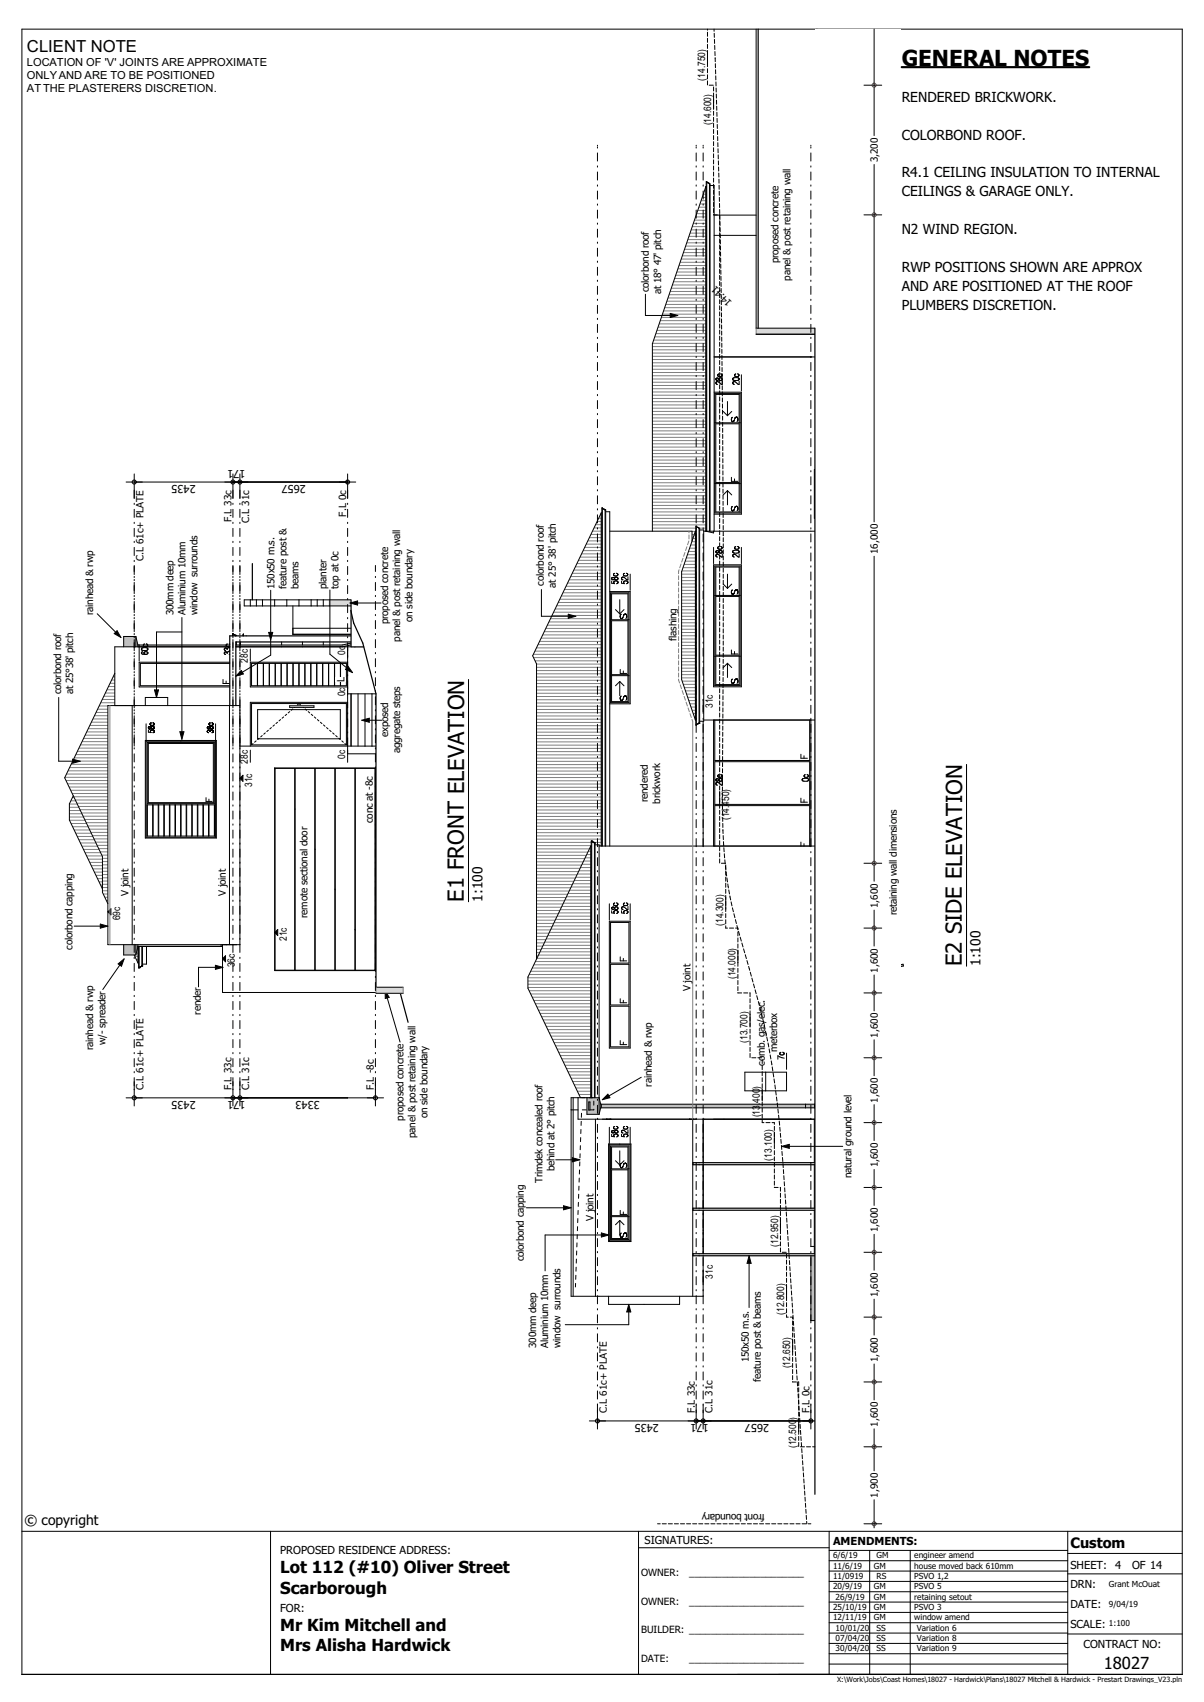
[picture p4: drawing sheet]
<svg xmlns="http://www.w3.org/2000/svg" width="297mm" height="420mm" viewBox="0 0 297 420" stroke-linecap="round" stroke-linejoin="round" font-family="sans-serif">
<defs><g id="words">
<g font-size="5.5">
<text x="222.4" y="16.2">GENERAL NOTES</text>
<text x="114.4" y="222.5" transform="rotate(-90 114.4 222.5)">E1 FRONT ELEVATION</text>
<text x="237.3" y="238.4" transform="rotate(-90 237.3 238.4)">E2 SIDE ELEVATION</text>
</g>
<g font-size="4.1">
<text x="6.7" y="12.9">CLIENT NOTE</text>
<text x="69.1" y="388.3">Lot 112 (#10) Oliver Street</text>
<text x="69.1" y="393.2">Scarborough</text>
<text x="69.1" y="402.4">Mr Kim Mitchell and</text>
<text x="69.1" y="407.4">Mrs Alisha Hardwick</text>
<text x="272.3" y="411.8">18027</text>
</g>
<text font-size="3.6" x="264" y="382">Custom</text>
<g font-size="3.4">
<text x="222.4" y="25.1">RENDERED BRICKWORK.</text>
<text x="222.4" y="34.5">COLORBOND ROOF.</text>
<text x="222.4" y="43.8">R4.1 CEILING INSULATION TO INTERNAL</text>
<text x="222.4" y="48.5">CEILINGS &amp; GARAGE ONLY.</text>
<text x="222.4" y="57.8">N2 WIND REGION.</text>
<text x="222.4" y="67.1">RWP POSITIONS SHOWN ARE APPROX</text>
<text x="222.4" y="71.8">AND ARE POSITIONED AT THE ROOF</text>
<text x="222.4" y="76.5">PLUMBERS DISCRETION.</text>
<text x="119" y="222.5" transform="rotate(-90 119 222.5)">1:100</text>
<text x="241.8" y="238.4" transform="rotate(-90 241.8 238.4)">1:100</text>
<text x="6" y="376.4">© copyright</text>
</g>
<g font-size="2.7">
<text x="6.7" y="16.4">LOCATION OF 'V' JOINTS ARE APPROXIMATE</text>
<text x="6.7" y="19.5">ONLYAND ARE TO BE POSITIONED</text>
<text x="6.7" y="22.6">AT THE PLASTERERS DISCRETION.</text>
<text x="48.3" y="119.7" transform="rotate(180 48.3 119.7)">2435</text>
<text x="60.6" y="115.9" transform="rotate(180 60.6 115.9)">171</text>
<text x="75.5" y="119.7" transform="rotate(180 75.5 119.7)">2657</text>
<text x="48.3" y="271.7" transform="rotate(180 48.3 271.7)">2435</text>
<text x="60.6" y="271.7" transform="rotate(180 60.6 271.7)">171</text>
<text x="78.9" y="271.7" transform="rotate(180 78.9 271.7)">3343</text>
<text x="162.6" y="351.4" transform="rotate(180 162.6 351.4)">2435</text>
<text x="174.8" y="351.4" transform="rotate(180 174.8 351.4)">171</text>
<text x="189.7" y="351.4" transform="rotate(180 189.7 351.4)">2657</text>
<text x="69.1" y="383.6">PROPOSED RESIDENCE ADDRESS:</text>
<text x="159" y="380.9">SIGNATURES:</text>
<text x="205.5" y="381.2">AMENDMENTS:</text>
<text x="264" y="387.3">SHEET:</text>
<text x="275.1" y="387.3">4</text>
<text x="279.2" y="387.3">OF 14</text>
<text x="264" y="391.8">DRN:</text>
<text x="69.1" y="397.7">FOR:</text>
<text x="264" y="401.7">SCALE:</text>
<text x="264" y="396.8">DATE:</text>
<text x="267.3" y="406.7">CONTRACT NO:</text>
</g>
<g font-size="2.5">
<text x="173.9" y="19.9" transform="rotate(-90 173.9 19.9)">(14.750)</text>
<text x="175.4" y="31" transform="rotate(-90 175.4 31)">(14.600)</text>
<text x="216.5" y="40.1" transform="rotate(-90 216.5 40.1)">3,200</text>
<text x="192" y="65" transform="rotate(-90 192 65)">proposed concrete</text>
<text x="195" y="69.2" transform="rotate(-90 195 69.2)">panel &amp; post retaining wall</text>
<text x="160.1" y="72.1" transform="rotate(-90 160.1 72.1)">colorbond roof</text>
<text x="163.1" y="72.6" transform="rotate(-90 163.1 72.6)">at 18° 47' pitch</text>
<text x="180.7" y="74.6" transform="rotate(-135 180.7 74.6)">14.41</text>
<text x="57.1" y="128.8" transform="rotate(-90 57.1 128.8)">F.L 33c</text>
<text x="61.5" y="129" transform="rotate(-90 61.5 129)">C.L 31c</text>
<text x="85.4" y="127.5" transform="rotate(-90 85.4 127.5)">F.L 0c</text>
<text x="216.5" y="136.8" transform="rotate(-90 216.5 136.8)">16,000</text>
<text x="35.4" y="138.5" transform="rotate(-90 35.4 138.5)">C.L 61c+ PLATE</text>
<text x="67.7" y="145.3" transform="rotate(-90 67.7 145.3)">150x50 m.s.</text>
<text x="70.7" y="145.3" transform="rotate(-90 70.7 145.3)">feature post &amp;</text>
<text x="73.7" y="145.3" transform="rotate(-90 73.7 145.3)">beams</text>
<text x="80.5" y="145.3" transform="rotate(-90 80.5 145.3)">planter</text>
<text x="83.5" y="145.3" transform="rotate(-90 83.5 145.3)">top at 0c</text>
<text x="134.1" y="144.6" transform="rotate(-90 134.1 144.6)">colorbond roof</text>
<text x="137.1" y="145" transform="rotate(-90 137.1 145)">at 25° 38' pitch</text>
<text x="23" y="151.8" transform="rotate(-90 23 151.8)">rainhead &amp; rwp</text>
<text x="42.8" y="151.8" transform="rotate(-90 42.8 151.8)">300mm deep</text>
<text x="45.8" y="151.8" transform="rotate(-90 45.8 151.8)">Aluminium 10mm</text>
<text x="48.7" y="151.8" transform="rotate(-90 48.7 151.8)">window surrounds</text>
<text x="95.8" y="154.1" transform="rotate(-90 95.8 154.1)">proposed concrete</text>
<text x="101.7" y="153.5" transform="rotate(-90 101.7 153.5)">on side boundary</text>
<text x="85.2" y="161.6" transform="rotate(-90 85.2 161.6)">0c</text>
<text x="98.8" y="158.3" transform="rotate(-90 98.8 158.3)">panel &amp; post retaining wall</text>
<text x="166.9" y="158.1" transform="rotate(-90 166.9 158.1)">flashing</text>
<text x="61.2" y="163.5" transform="rotate(-90 61.2 163.5)">28c</text>
<text x="15.1" y="171.4" transform="rotate(-90 15.1 171.4)">colorbond roof</text>
<text x="18.1" y="171.4" transform="rotate(-90 18.1 171.4)">at 25°38' pitch</text>
<text x="84.9" y="168.3" transform="rotate(-90 84.9 168.3)">L</text>
<text x="85.2" y="171.8" transform="rotate(-90 85.2 171.8)">0c</text>
<text x="175.8" y="174.7" transform="rotate(-90 175.8 174.7)">31c</text>
<text x="95.8" y="181.9" transform="rotate(-90 95.8 181.9)">exposed</text>
<text x="98.8" y="185.9" transform="rotate(-90 98.8 185.9)">aggregate steps</text>
<text x="61.2" y="188.5" transform="rotate(-90 61.2 188.5)">28c</text>
<text x="85.2" y="187.3" transform="rotate(-90 85.2 187.3)">0c</text>
<text x="62.2" y="194.2" transform="rotate(-90 62.2 194.2)">31c</text>
<text x="159.8" y="198" transform="rotate(-90 159.8 198)">rendered</text>
<text x="92" y="203.1" transform="rotate(-90 92 203.1)">conc at -8c</text>
<text x="162.8" y="198.3" transform="rotate(-90 162.8 198.3)">brickwork</text>
<text x="179.9" y="202.4" transform="rotate(-90 179.9 202.4)">(14.450)</text>
<text x="31.7" y="221.1" transform="rotate(-90 31.7 221.1)">V joint</text>
<text x="55.7" y="221.1" transform="rotate(-90 55.7 221.1)">V joint</text>
<text x="29.6" y="227.1" transform="rotate(-90 29.6 227.1)">69c</text>
<text x="75.9" y="226.5" transform="rotate(-90 75.9 226.5)">remote sectional door</text>
<text x="216.5" y="224.1" transform="rotate(-90 216.5 224.1)">1,600</text>
<text x="221.3" y="225.9" transform="rotate(-90 221.3 225.9)">retaining wall dimensions</text>
<text x="70.8" y="232.2" transform="rotate(-90 70.8 232.2)">21c</text>
<text x="178.4" y="228.4" transform="rotate(-90 178.4 228.4)">(14.300)</text>
<text x="17.9" y="234.4" transform="rotate(-90 17.9 234.4)">colorbond capping</text>
<text x="57.9" y="238.7" transform="rotate(-90 57.9 238.7)">36c</text>
<text x="170.4" y="244.6" transform="rotate(-90 170.4 244.6)">V joint</text>
<text x="181.4" y="241.6" transform="rotate(-90 181.4 241.6)">(14.000)</text>
<text x="216.5" y="240.1" transform="rotate(-90 216.5 240.1)">1,600</text>
<text x="49.6" y="250.4" transform="rotate(-90 49.6 250.4)">render</text>
<text x="26" y="257.8" transform="rotate(-90 26 257.8)">w/- spreader</text>
<text x="184.4" y="257.3" transform="rotate(-90 184.4 257.3)">(13.700)</text>
<text x="216.5" y="256.1" transform="rotate(-90 216.5 256.1)">1,600</text>
<text x="23" y="259.2" transform="rotate(-90 23 259.2)">rainhead &amp; rwp</text>
<text x="188.7" y="262.9" transform="rotate(-90 188.7 262.9)">comb. gas/elec.</text>
<text x="191.7" y="259.7" transform="rotate(-90 191.7 259.7)">meterbox</text>
<text x="35.4" y="268.9" transform="rotate(-90 35.4 268.9)">C.L 61c+ PLATE</text>
<text x="57.1" y="268.9" transform="rotate(-90 57.1 268.9)">F.L 33c</text>
<text x="61.5" y="268.9" transform="rotate(-90 61.5 268.9)">C.L 31c</text>
<text x="92.2" y="268.9" transform="rotate(-90 92.2 268.9)">F.L -8c</text>
<text x="160.8" y="268.2" transform="rotate(-90 160.8 268.2)">rainhead &amp; rwp</text>
<text x="187.4" y="268.7" transform="rotate(-90 187.4 268.7)">)</text>
<text x="105.5" y="275.9" transform="rotate(-90 105.5 275.9)">on side boundary</text>
<text x="187.4" y="275.7" transform="rotate(-90 187.4 275.7)">(13</text>
<text x="187.4" y="272.7" transform="rotate(-90 187.4 272.7)">.</text>
<text x="187.4" y="272.1" transform="rotate(-90 187.4 272.1)">400</text>
<text x="216.5" y="272.1" transform="rotate(-90 216.5 272.1)">1,600</text>
<text x="99.5" y="276.5" transform="rotate(-90 99.5 276.5)">proposed concrete</text>
<text x="102.5" y="280.8" transform="rotate(-90 102.5 280.8)">panel &amp; post retaining wall</text>
<text x="190.4" y="286.4" transform="rotate(-90 190.4 286.4)">(13.100)</text>
<text x="133.8" y="291.9" transform="rotate(-90 133.8 291.9)">Trimdek concealed roof</text>
<text x="136.8" y="289.1" transform="rotate(-90 136.8 289.1)">behind at 2° pitch</text>
<text x="210" y="290.8" transform="rotate(-90 210 290.8)">natural ground level</text>
<text x="216.5" y="288.1" transform="rotate(-90 216.5 288.1)">1,600</text>
<text x="146.4" y="301.3" transform="rotate(-90 146.4 301.3)">V joint</text>
<text x="216.5" y="304.1" transform="rotate(-90 216.5 304.1)">1,600</text>
<text x="129.2" y="311.3" transform="rotate(-90 129.2 311.3)">colorbond capping</text>
<text x="191.9" y="307.7" transform="rotate(-90 191.9 307.7)">(12.950)</text>
<text x="175.8" y="315.5" transform="rotate(-90 175.8 315.5)">31c</text>
<text x="216.5" y="320.1" transform="rotate(-90 216.5 320.1)">1,600</text>
<text x="193.4" y="324.4" transform="rotate(-90 193.4 324.4)">(12.800)</text>
<text x="132.3" y="332.6" transform="rotate(-90 132.3 332.6)">300mm deep</text>
<text x="135.2" y="332.6" transform="rotate(-90 135.2 332.6)">Aluminium 10mm</text>
<text x="138.2" y="332.6" transform="rotate(-90 138.2 332.6)">window surrounds</text>
<text x="184.7" y="336.1" transform="rotate(-90 184.7 336.1)">150x50 m.s.</text>
<text x="187.7" y="340.9" transform="rotate(-90 187.7 340.9)">feature post &amp; beams</text>
<text x="194.9" y="337.7" transform="rotate(-90 194.9 337.7)">(12.650)</text>
<text x="216.5" y="336.1" transform="rotate(-90 216.5 336.1)">1,600</text>
<text x="149.7" y="348.6" transform="rotate(-90 149.7 348.6)">C.L 61c+ PLATE</text>
<text x="171.4" y="348.6" transform="rotate(-90 171.4 348.6)">F.L 33c</text>
<text x="175.8" y="348.6" transform="rotate(-90 175.8 348.6)">C.L 31c</text>
<text x="196.4" y="350.3" transform="rotate(-90 196.4 350.3)">)</text>
<text x="199.7" y="348.6" transform="rotate(-90 199.7 348.6)">F.L 0c</text>
<text x="216.5" y="352.1" transform="rotate(-90 216.5 352.1)">1,600</text>
<text x="196.4" y="357.3" transform="rotate(-90 196.4 357.3)">(12.500</text>
<text x="216.5" y="369.6" transform="rotate(-90 216.5 369.6)">1,900</text>
<text x="188.6" y="373.6" transform="rotate(180 188.6 373.6)">front boundary</text>
<text x="158.2" y="388.8">OWNER:</text>
<text x="170" y="388.8">_____________________</text>
<text x="158.2" y="396.1">OWNER:</text>
<text x="170" y="396.1">_____________________</text>
<text x="158.2" y="403.1">BUILDER: _____________________</text>
<text x="158.2" y="410.1">DATE:</text>
<text x="170" y="410.1">_____________________</text>
</g>
<g font-size="2.1">
<text x="205.5" y="384.6">6/6/19</text>
<text x="205.5" y="387.1">11/6/19</text>
<text x="205.5" y="389.7">11/0919</text>
<text x="215.6" y="387.1">GM</text>
<text x="216.2" y="384.6">GM</text>
<text x="216.2" y="389.7">RS</text>
<text x="225.5" y="384.6">engineer amend</text>
<text x="225.5" y="387.1">house moved back 610mm</text>
<text x="225.5" y="389.7">PSVO 1,2</text>
<text x="205.5" y="392.2">20/9/19</text>
<text x="206.1" y="394.8">26/9/19</text>
<text x="215.6" y="392.2">GM</text>
<text x="215.6" y="394.8">GM</text>
<text x="225.5" y="392.2">PSVO 5</text>
<text x="225.5" y="394.8">retaining setout</text>
<text x="273.5" y="391.6">Grant McOuat</text>
<text x="205.5" y="397.3">25/10/19</text>
<text x="205.5" y="399.9">12/11/19</text>
<text x="215.6" y="397.3">GM</text>
<text x="215.6" y="399.9">GM</text>
<text x="225.5" y="397.3">PSVO 3</text>
<text x="225.5" y="399.9">window amend</text>
<text x="273.5" y="396.7">9/04/19</text>
<text x="273.5" y="401.4">1:100</text>
<text x="206.1" y="402.4">10/01/20</text>
<text x="206.1" y="405">07/04/20</text>
<text x="206.1" y="407.5">30/04/20</text>
<text x="216.2" y="402.4">SS</text>
<text x="216.2" y="405">SS</text>
<text x="216.2" y="407.5">SS</text>
<text x="226.2" y="402.4">Variation 6</text>
<text x="226.2" y="405">Variation 8</text>
<text x="226.2" y="407.5">Variation 9</text>
</g>
<text font-size="1.8" x="206.5" y="415">X:\Work\Jobs\Coast Homes\18027 - Hardwick\Plans\18027 Mitchell &amp; Hardwick - Prestart Drawings_V23.pln</text>
</g></defs>
<g fill="none" stroke="#000" stroke-width=".25">
<path d="M5.4 7.2h286.2v406h-286.2zM5.4 377.9h286.2M66.7 377.9v35.3M157.5 377.9v35.3M204.5 377.9v35.3M263.4 377.9v35.3M157.5 381.9h47M204.5 397.9h58.9M204.5 395.3h58.9M204.5 392.8h58.9M204.5 390.2h58.9M204.5 387.7h58.9"/>
<path d="M204.5 385.1h58.9M204.5 382.6h58.9M214.5 382.6v30.6M224.5 382.6v30.6M263.4 383.3h28.2M263.4 388.4h28.2M204.5 408.1h58.9M204.5 405.5h58.9M204.5 403h58.9M204.5 400.4h58.9M204.5 410.6h58.9M263.4 403.2h28.2"/>
</g>
<!-- layer: J1  ROOF-(cover) -->
<g fill="none" stroke="#808080" stroke-width=".25">
<path d="M56.6 159.6h.1M21.8 179.8h4.8M22.2 179h4.4M22.5 178.2h4.1M22.9 177.4h3.7M23.3 176.6h3.3M23.7 175.8h2.9M24.1 175h2.5M24.5 174.2h2.1M24.8 173.4h3.5M25.2 172.6h3.1M25.6 171.8h2.7"/>
<path d="M26 171h2.3M26.4 170.2h1.9M26.8 169.4h1.5M27.1 168.6h1.2M27.5 167.8h.8M27.9 167h.4M28.3 166.2h.1M16 191.8h10.6M16.3 192.6h10.3M16.4 191h10.2M16.7 193.4h9.9M16.8 190.2h9.8"/>
<path d="M17 194.2h9.6M17.1 198.4h2M17.1 199.2h2.3M17.2 189.4h9.4M17.4 195h9.2M17.5 197.6h1.2M17.5 188.6h9.1M17.8 195.8h8.8M17.9 196.8h.4M17.9 187.8h8.7M18.2 196.6h8.4M18.3 187h8.3"/>
<path d="M18.6 197.4h8M18.7 186.2h7.9M19 198.2h7.6M19.1 185.4h7.5M19.3 199h7.3M19.5 184.6h7.1M19.7 199.8h6.9M19.9 183.8h6.7M20.2 183h6.4M20.6 182.2h6M21 181.4h5.6M21.4 180.6h5.2"/>
<path d="M17.1 200h2.7M17.1 200.8h3.1M17.1 201.6h3.5M17.1 202.4h3.9M17.5 203.2h3.9M17.9 204h3.8M18.3 204.8h3.8M18.7 205.6h3.8M19.1 206.4h3.8M19.4 207.2h3.9M19.8 208h3.9M20.1 200.6h6.5"/>
<path d="M20.2 208.8h3.9M20.5 201.4h6.1M20.6 209.6h3.8M20.9 202.2h5.7M21 210.4h3.8M21.3 203h5.3M21.4 211.2h3.8M21.7 203.8h4.9M21.7 212h3.6M22 204.6h4.6M22.1 212.8h3.2M22.4 205.4h4.2"/>
<path d="M22.5 213.6h2.8M22.8 206.2h3.8M22.9 214.4h2.4M23.2 207h3.4M23.3 215.2h2M23.6 207.8h3M23.7 216h1.6M24 208.6h2.6M24.1 216.8h1.2M24.3 209.4h2.3M24.4 217.6h.9M24.7 210.2h1.9"/>
<path d="M24.8 218.4h.5M25.1 211h1.5M25.2 219.2h.1M25.3 211.8h1.3M25.3 212.6h1.3M25.3 213.4h1.3M25.3 214.2h1.3M25.3 215h1.3M25.3 215.8h1.3M25.3 216.6h1.3M25.3 217.4h1.3M25.3 218.2h1.3"/>
<path d="M25.3 219h1.3M25.3 219.8h1.3M25.5 220.6h1.1M25.8 221.4h.8M26.2 222.2h.4M33.3 236h.7M33.6 235.2h.4M33.6 236.8h.4M33.8 234.4h.2M34 233.6h.1"/>
</g>
<!-- layer: F2a  PLUMBING-(external)-dont show on site -->
<g fill="#c0c0c0">
<path d="M34 233.1h21.4h-.5v.5h-20.9z" fill-rule="evenodd"/>
<path d="M30.5 233.1h3v2.6h-3z" fill-rule="evenodd"/>
<path d="M33.5 233.1h.5l-.5 2.6z" fill-rule="evenodd"/>
<path d="M34 159.2h22.7v.4h-22.7z" fill-rule="evenodd"/>
<path d="M58.2 159.2h26.2l2.3-.5v.4l-2.2 .5h-26.3z" fill-rule="evenodd"/>
<path d="M30.5 157.1h3v2.5h-3z" fill-rule="evenodd"/>
<path d="M33.5 157.1l.5 2.5h-.5z" fill-rule="evenodd"/>
<path d="M93.5 242.4h5.9v.9h-5.9z" fill-rule="evenodd"/>
</g>
<!-- layer: C1  CONCRETE-(floor slab) -->
<path d="M87.5 158.6h.1v1h-.1z" fill-rule="evenodd" fill="#fff"/>
<!-- layer: B7 SITE-(retaining) -->
<path d="M81.2 148h6v1.5h-6z" fill-rule="evenodd" fill="#c8c8ff"/>
<!-- layer: D1  WALLS-(external) -->
<g fill="none" stroke="#000" stroke-width=".25">
<path d="M34.3 159.1v4M35 160l-.1 .1M35 160l.9-.2 .6 .3M35 160h.1M35.7 158.9l-.3 .2a.53 .53 0 0 0 .4 .6 .53 .53 0 0 0 .6-.4M36.1 158.9l.3 .4M36.4 159.3h.1M55.8 159.2v.2M55.8 159.1v.1M55.8 159.4h.1M55.9 159.4l.8 .1M56.1 158.9l-.3 .2"/>
<path d="M56.5 158.9h.2M56.7 158.9h.1M56.7 159.6h-28.4v14.5M56.7 159.9h-.4l-.3 .3M58.2 159.6h35.3v11.6h-7.8v-11.6M87.5 158.4v1.2M26.6 174.1h32.6v59h-32.6zM33.5 174.1h.1M34.9 161.1v.1M34.9 161.2h.1M34.9 160.1v.1M34.9 161.2l.9 .3 .6-.2"/>
<path d="M35.2 160.8l-.3 .3M35.5 161.1v.1M35.5 161.2l.5 .3M35.8 174.1v-2h5.6v2M36 178.6v4M36.4 160.9v.1M36.4 160.9l-.5-.1-.4 .3M36.4 161l.1 .1M36.4 161.2v.1M36.5 160.1h.1M36.5 161.1h.1M36.5 161.1l-.1 .1"/>
<path d="M36.5 160.1l-.2 .3-.4 .1h-.8l-.2-.3M36.6 179.6h.1M36.6 179.5v.1M36.6 179.7h.1M36.6 179.5h.1M36.7 179.7v.1M36.7 179.4v.1M36.7 179.4h.1M36.7 179.8h.1M36.8 179.4h-.1M36.8 179.8h.1M36.8 179.8v.1"/>
<path d="M36.8 179.4h.1M36.8 179.9h.1M36.9 179.3l-.1 .1M36.9 179.3h.1M36.9 179.9h.1M37 179.3h.1M37 179.9h-.1M37 179.9h.1M37 178.7h.1M37 178.6v.1M37 178.7v.1M37 178.6h.1"/>
<path d="M37 178.8h.1M37.1 179.9h-.1M37.1 178.8h.1M37.1 178.6h.1M37.1 179.9h.1M37.1 178.5h.1M37.1 178.8v.1M37.1 179.4h.1M37.1 179.8v.1M37.1 178.9h.1M37.1 179.8h.1M37.2 178.9h.1"/>
<path d="M37.2 178.5h-.1M37.2 179.4h.1M37.2 179.8h-.1M37.2 178.9v.1M37.2 179.4v.1M37.2 178.4v.1M37.2 179.7v.1M37.2 179h.1M37.2 178.4h.1M37.2 179.5v.1M37.2 179.7h.1M37.2 179.6h.1"/>
<path d="M37.3 179.6l-.1 .1M37.3 179h.2M37.3 179.6h.1M37.3 178.4h.1M37.3 179.6v.1M37.3 179.5v.1M37.3 179.7h.1M37.3 179.5h.1M37.3 179.7v.1M37.3 179.4v.1M37.3 179.4h.1M37.3 179.8h.1"/>
<path d="M37.4 179.8h.1M37.4 179.4h.1M37.5 179.8v.1M37.5 179.3h-.1M37.5 179.3h.1M37.5 179.9h.1M37.6 179.3h-.1M37.6 179.9h.1M37.6 179h-.1M37.6 179.3h.1M37.7 179.3h.1M37.7 179.3h-.1"/>
<path d="M37.7 179.9h.1M37.7 178.4h.1M37.8 179h-.2M37.8 179.9h.1M37.8 178.4h.1M37.8 179.3h.1M37.8 179h.1M37.9 178.4h.1M37.9 178.9l-.1 .1M37.9 179.3h.1M37.9 179.9h-.1M37.9 178.4v.1"/>
<path d="M37.9 178.9h.1M37.9 178.5h.1M37.9 179.9h.1M37.9 179.3v.1M37.9 179.4h.1M37.9 179.8v.1M38 179.8h-.1M38 178.9h.1M38 179.8h.1M38 178.8v.1M38 179.4h.1M38 179.4v.1"/>
<path d="M38 178.5v.1M38 178.6h.1M38 178.8h.1M38 179.5h.1M38 179.7v.1M38 178.7v.1M38 179.7h.1M38 178.7h.1M38.1 178.7h-.1M38.1 179.7h-.1M38.1 179.5h.1M38.1 179.5v.1"/>
<path d="M38.1 179.7h.1M38.1 179.6h.1M38.1 179.6v.1M51.1 179.6h.1M51.1 179.5v.1M51.1 179.7h.1M51.2 179.5h-.1M51.2 179.7h.1M51.2 179.5h.1M51.2 179.7v.1M51.2 179.8h.1M51.2 179.4h.1"/>
<path d="M51.3 179.8h.1M51.3 179.4h.1M51.3 179.8l.1 .1M51.4 179.9h.1M51.4 179.4h-.1M51.4 179.3h.1M51.5 179.9h.1M51.5 179.3h.1M51.5 179.3h-.1M51.6 179.9h.1M51.6 179.3h.1M51.6 178.7h.1"/>
<path d="M51.6 178.6v.1M51.6 178.7v.1M51.6 178.8h.1M51.6 178.6h.1M51.6 179.3v.1M51.6 179.4h.1M51.6 179.8v.1M51.6 178.9h.1M51.6 178.5h.1M51.7 179.8h-.1M51.7 178.5h-.1M51.7 179.4h.1"/>
<path d="M51.7 179.8h.1M51.7 178.5h.1M51.7 178.9h.1M51.7 178.9v.1M51.7 179.4v.1M51.7 178.4v.1M51.7 179.7v.1M51.8 178.4h-.1M51.8 179.5v.1M51.8 179.7h-.1M51.8 179h.1M51.8 179.7h.1"/>
<path d="M51.8 178.4h.1M51.8 179.6v.1M51.8 179h.2M51.8 179.6h.1M51.8 179.5h.1M51.9 179.5h-.1M51.9 178.4h-.1M51.9 179.7v.1M51.9 179.4v.1M51.9 179.4h.1M51.9 179.8h.1M52 179.3l-.1 .1"/>
<path d="M52 179.8h.1M52 179.8v.1M52 179.3h.1M52 179h.1M52 179.9h.1M52.1 179.9h.1M52.1 179.3h-.1M52.1 179.3h.1M52.2 179.3h-.1M52.2 179.9h.1M52.2 179.3h.1M52.2 178.4h.1"/>
<path d="M52.3 179.3h.1M52.3 179h-.2M52.3 179.9h.1M52.3 179h.1M52.3 178.4h.1M52.4 179h-.1M52.4 179.9h-.1M52.4 178.4h.1M52.4 179.3h.1M52.4 179h.1M52.4 179.9h.1M52.4 178.9v.1"/>
<path d="M52.4 178.9h.1M52.4 178.4l.1 .1M52.5 178.9h-.1M52.5 179.9h-.1M52.5 179.3v.1M52.5 178.9h.1M52.5 178.5h.1M52.5 179.4h.1M52.5 179.8v.1M52.5 179.8h.1M52.5 178.8v.1M52.5 178.8h.1"/>
<path d="M52.5 178.5l.1 .1M52.6 178.6h.1M52.6 179.4v.1M52.6 179.8h-.1M52.6 178.8h.1M52.6 179.5h.1M52.6 178.7v.1M52.6 179.7v.1M52.6 178.7h.1M52.6 179.7h.1M52.6 179.5v.1M52.6 179.6v.1"/>
<path d="M52.6 179.6h.1M53.2 178.6v4M55 167.7v1h1.6M55.3 161.2l.1 .1M55.3 161.1a.36 .36 0 0 1 .4-.2 .36 .36 0 0 1 .3 .2M55.3 161.1v.1M55.3 160.3h.1M55.3 160.3l.4 .2M55.4 161.3v.1M55.4 160.1l-.1 .2M55.4 161.4l.3 .1M55.4 160l.3-.1 .3 .2"/>
<path d="M55.4 160v.1M55.8 168.1v.6M56 160.1h.1M56 160.1v.1M56 161.1v.1M56 160.2h.1M56.6 161.5h-.1M56.7 163.7h-22.1v5.5h22.1M56.7 163.4h-22.4v6.1h22.4M56.7 161.5h-.1M56.7 160.8h-.4l-.3 .3M56.7 160.5h-.2"/>
<path d="M62 163.7h23.4v5.5h-23.4zM63.5 163.7v5.5M63.5 175.1h20.4v7.2h-20.4zM65 163.7v5.5M66.4 163.7v5.5M66.5 163.7v5.5M66.9 179.5l-.3 .4M67.7 178.9l-.4 .3M67.9 163.7v5.5M68.5 178.2l-.4 .4M69.2 177.6l-.4 .3M69.3 163.7v5.5"/>
<path d="M69.4 163.7v5.5M70 176.9l-.4 .3M70.7 176.3l-.4 .3M70.8 163.7v5.5M71.4 174.2h6v.4h-6zM71.5 175.6l-.4 .3M72.2 174.9l-.4 .4M72.3 163.7v5.5M72.7 174.6h-.1M73.7 163.7v5.5M73.7 173.6l-.3 .4M73.7 173.6h.1"/>
<path d="M73.8 173.6l.3 .4M74.8 174.6h.1M75.2 163.7v5.5M75.3 174.9l.3 .4M76 175.6l.4 .3M76.7 163.7v5.5M76.8 176.3l.4 .3M77.5 176.9l.4 .3M78.1 163.7v5.5M78.3 177.6l.4 .3M79 178.2l.4 .4M79.6 163.7v5.5"/>
<path d="M79.8 178.9l.4 .3M80.5 179.5l.4 .4M81 163.7v5.5M81.1 163.7v5.5M82.5 163.7v5.5M84 163.7v5.5M85.7 163.4h-24v6.1h24M35.8 182.7h17.6v24.1h-17.6zM36 182.9h17.2v23.7h-17.2zM36.3 198.6h16.6v7.7h-16.6zM36.3 183.2h16.6v15.1h-16.6zM36.3 198.6v7.7"/>
<path d="M36.6 183.5h16v14.6h-16zM36.6 180.2v.5l.7 .1M37.1 180.5h.1M37.1 180.4h.1M37.1 180.5v.1M37.1 180.6h.1M37.1 180.3v.1M37.1 180.6l.1 .1M37.2 180.7h.1M37.2 180.3h-.1M37.2 180.3h.1M37.2 180.7v.1"/>
<path d="M37.2 180.2v.1M37.2 180.8h.1M37.2 180.2h.1M37.3 180.2h-.1M37.3 180.2h.1M37.5 180.1l-.2 .1M37.5 180.1h.1M37.6 180.1h.1M37.6 180.1h-.1M37.6 180.1l.2 .1M37.7 198.6v7.7M37.8 180.8h-.1"/>
<path d="M37.8 198.6v7.7M37.8 180.8h.1M37.8 180.2h.1M37.9 180.8h-.1M37.9 180.2h.1M37.9 180.8h.1M37.9 180.7v.1M37.9 180.7h.1M38 180.2v.1M38 180.3h.1M38 180.7h-.1M38 180.7h.1"/>
<path d="M38 180.6v.1M38 180.6h.1M38 180.3l.1 .1M38.1 180.6h.1M38.1 180.4h.1M38.1 180.5v.1M38.1 180.5h.1M39 198.6v7.7M39.2 198.6v7.7M40.4 198.6v7.7M40.5 198.6v7.7M41.8 198.6v7.7"/>
<path d="M41.9 198.6v7.7M43.2 198.6v7.7M43.3 198.6v7.7M44.5 198.6v7.7M44.7 198.6v7.7M45.9 198.6v7.7M46 198.6v7.7M47.3 198.6v7.7M47.4 198.6v7.7M48.7 198.6v7.7M48.8 198.6v7.7M50.1 198.6v7.7"/>
<path d="M50.2 198.6v7.7M50.8 196.8v1h1.5M51.1 180.5h.1M51.1 180.5v.1M51.1 180.4h.1M51.1 180.6h.1M51.2 180.6h.1M51.2 180.4h-.1M51.2 180.4h.1M51.2 180.7h.1M51.2 180.3h.1M51.3 180.3h-.1"/>
<path d="M51.3 180.7h.1M51.3 180.3h.1M51.3 180.7v.1M51.3 180.8h.1M51.3 180.2v.1M51.3 180.8h.2M51.3 180.2h.1M51.4 180.2h-.1M51.4 180.2h.1M51.4 198.6v7.7M51.5 180.2h-.1M51.5 180.2h.1"/>
<path d="M51.5 197.2v.6M51.6 180.2h.1M51.6 198.6v7.7M51.6 180.2v.1M51.6 180.3h.1M51.7 180.3h.1M51.7 180.3v.1M51.8 180.4h.1M51.8 180.5h.1M51.8 180.4v.1M51.9 180.3l-.1 .1M51.9 180.3h.1"/>
<path d="M51.9 180.2v.1M52 180.2h-.1M52 180.2h.1M52.1 180.2h-.1M52.1 180.2h.1M52.1 180.1v.1M52.2 180.1h-.1M52.2 180.1h.1M52.3 180.1h.1M52.3 180.1v.1M52.3 180.8h.1M52.3 180.2h.1"/>
<path d="M52.4 180.2h.1M52.4 180.8h-.1M52.4 180.8h.1M52.5 180.2h.1M52.5 180.7l-.1 .1M52.5 180.2v.1M52.5 180.7h.1M52.5 180.3h.1M52.6 180.3h.1M52.6 180.7h.1M52.6 180.3v.1M52.6 180.6v.1"/>
<path d="M52.6 180.4h.1M52.6 180.6h.1M52.6 180.4v.1M52.6 180.5v.1M52.6 180.5h.1M52.9 198.6v7.7M59.2 184.1h30.8M61.7 184.1v-10.8h24v12.7h7.8M62 183.8v-10.2h23.4v10.2M62 183.8h23.4M62.4 183.5l-.4 .3M63.2 182.8l-.4 .4"/>
<path d="M63.9 182.2l-.3 .3M64.7 181.5l-.4 .3M65.4 180.9l-.3 .3M66.2 180.2l-.4 .3M67.7 189.5l.1 .2M67.7 189.5v50h24.9M67.7 189.5h24.9v50M72.8 199.7h.1M81.3 180.2l.4 .3M82.1 180.9l.3 .3M82.8 181.5l.4 .3M83.6 182.2l.3 .3"/>
<path d="M84.3 182.8l.4 .4M85.1 183.5l.3 .3M93.5 184.1v59.5M77.7 209.5v.1M82.6 219.4l.1 .2M54.9 233.1v11.8h37.8M58.3 233.1h.1M87.5 229.3l.1 .2M92.5 239.3l.1 .2"/>
</g>
<!-- layer: F2  PLUMBING-(external) -->
<path d="M69.5 158.4v.8M69.5 159.6h.1M74.6 158.4v.8M74.6 159.6h.1M79.7 158.4v.8M79.7 159.6h.1" fill="none" stroke="#000" stroke-width=".25"/>
<!-- layer: J1  ROOF-(cover) -->
<path d="M56.6 159.6h.1M28.3 166.2l-12.3 25.7 9.3 19.5v8.8l1.3 2.8M28.9 174.1h.1M30.9 174.1h.1M18.1 196.4l-1 2v4l8.2 17M33.1 235.7l.9 1.9M34 237.6h.2M34 233.6v4M55.9 233.1h.1" fill="none" stroke="#000" stroke-width=".25"/>
<!-- layer: C1  CONCRETE-(floor slab) -->
<path d="M87.5 158.6h.1v1M86.6 171.2v12.9M88.3 171.2v12.9M90 171.2v12.9h3.5v-12.9M91.8 171.2v12.9M93.5 171.2h.1" fill="none" stroke="#000" stroke-width=".25"/>
<path d="M57.5 233.1h.1" fill="none" stroke="#000" stroke-width=".3"/>
<g fill="none" stroke="#000" stroke-width=".25">
<path d="M57.5 156.4h-.1v.5M57.5 156.4l.6 .4M57.5 156.4v.5M58.1 156.8h.1M58.1 156.8v.1M58.1 156.9h.1M58.3 158.4v.8M58.3 159.6h.1M59.3 158.4v.8M59.3 159.6h.1M59.9 156.5v.4M60 156.5v.4"/>
<path d="M60.1 156.4v.5M60.7 156.9h.1M34.2 233.6v5.3h.1M34.3 233.6v5.3M34.3 238.8h.1M34.3 238.8v.1M34.4 238.7h.1M34.4 238.7l-.1 .1M34.6 238.6l-.2 .1M34.7 238.6h-.1M34.8 238.5l-.1 .1M34.8 238.5h.1"/>
<path d="M34.9 238.4h.1M34.9 238.4l-.1 .1M35 238.4h.1M35 238.4h-.1M35 238.3h.1M35 238.3v.1M35 233.6v4.7M35.1 233.6v4.7h-.1M36.1 233.6v4.3h-1M55.7 233.1h.1"/>
</g>
<!-- layer: D3  WALLS-(corbells) -->
<path d="M67.8 189.6h4.9v49.8h-4.9zM72.8 189.6h4.8v49.8h-4.8zM77.7 189.6h4.9v49.8h-4.9zM82.7 189.6h4.8v49.8h-4.8zM87.6 189.6h4.9v49.8h-4.9z" fill="none" stroke="#000" stroke-width=".25"/>
<!-- layer: B7 SITE-(retaining) -->
<path d="M61.7 148v1.5M63.2 148v1.5M64.7 148v1.5M67.7 148v1.5M70.7 148v1.5M72.2 155h15M73.7 148v1.5M76.7 148v1.5M78.2 148v1.5M79.7 148v1.5M87.2 148h-27v1.5h27v7h-15v-7" fill="none" stroke="#000" stroke-width=".25"/>
<!-- layer: F2a  PLUMBING-(external)-dont show on site -->
<path d="M33.5 157.1l.5 2.5h22.7M33.5 157.1h-3v2.5M33.5 157.1v2.5M56.7 159.2h-22.7M58.2 159.2h26.2l2.3-.5v.4l-2.2 .5h-26.3M30.5 233.1v2.6h3M33.5 233.1v2.6M34 233.1l-.5 2.6M34 233.6h20.9M54.5 233.1v.5M55.4 233.1h.1M93.5 242.4h5.9v.9h-5.9" fill="none" stroke="#000" stroke-width=".25"/>
<!-- layer: B7 SITE-(retaining) -->
<path d="M81.2 148v1.5M87.2 148v1.5" fill="none" stroke="#808080" stroke-width=".25"/>
<!-- layer: D1  WALLS-(external) -->
<path d="M56.7 174.1v-17.2h30.8v1.5h-29.3v15.7" fill="none" stroke="#000" stroke-width=".3"/>
<!-- layer: K1  TEXT-(notes) -->
<path d="M85.7 159.4v3M61.7 160.2v3M85.7 169.6v3M59.9 191.3v1.5l-.7-.7zM61.7 185.1v3M85.7 185.1v3M27.4 224.3v1.5l-.8-.8zM55.6 235.8v1.5l-.7-.7zM68.5 229.4v1.5l-.7-.8z" fill="none" stroke="#000" stroke-width=".25"/>
<path d="M59.9 191.3v1.5l-.7-.7zM27.4 224.3v1.5l-.8-.8zM55.6 235.8v1.5l-.7-.7zM68.5 229.4v1.5l-.7-.8z" fill="#000"/>
<g fill="none" stroke="#000" stroke-width=".25">
<path d="M31.1 119h56.6M33.1 117v6M57.5 117v6M59.2 117v6M85.7 119h.1M85.7 117v6M33.1 124.2v.3M33.1 125.7v2M33.1 128.9v.3M33.1 130.4v2M33.1 133.6v.3M33.1 135.1v2"/>
<path d="M33.1 138.3v.3M33.1 139.8v2M57.5 124.2v.3M57.5 125.7v2M57.5 128.9v.3M57.5 130.4v2M57.5 133.6v.3M57.5 135.1v2M57.5 138.3v.3M57.5 139.8v2M59.2 124.2v.3M59.2 125.7v2"/>
<path d="M59.2 128.9v.3M59.2 130.4v2M59.2 133.6v.3M59.2 135.1v2M59.2 138.3v.3M59.2 139.8v2M85.7 124.2v.3M85.7 125.7v2M85.7 128.9v.3M85.7 130.4v2M85.7 133.6v.3M85.7 135.1v2"/>
<path d="M85.7 138.3v.3M85.7 139.8v2M33.1 143v.3M33.1 144.5v2M33.1 147.7v.3M33.1 149.2v2M33.1 152.4v.3M33.1 153.9v2M33.1 157.1v.3M33.1 158.6v2M57.5 143v.3M57.5 144.5v2"/>
<path d="M57.5 147.7v.3M57.5 149.2v2M57.5 152.4v.3M57.5 153.9v2M57.5 157.1v.3M57.5 158.6v2M59.2 143v.3M59.2 144.5v2M59.2 147.7v.3M59.2 149.2v2M59.2 152.4v.3M59.2 153.9v2"/>
<path d="M59.2 157.1v.3M59.2 158.6v2M85.7 143v.3M85.7 144.5v2M85.7 147.7v.3M85.7 149.2v2M85.7 152.4v.3M85.7 153.9v2M85.7 157.1v.3M85.7 158.6v2M33.1 161.8v.3M33.1 163.3v2"/>
<path d="M33.1 166.5v.3M33.1 168v2M33.1 171.2v.3M33.1 172.7v2M33.1 175.9v.3M33.1 177.4v2M57.5 161.8v.3M57.5 163.3v2M57.5 166.5v.3M57.5 168v2M57.5 171.2v.3M57.5 172.7v2"/>
<path d="M57.5 175.9v.3M57.5 177.4v2M59.2 161.8v.3M59.2 163.3v2M59.2 166.5v.3M59.2 168v2M59.2 171.2v.3M59.2 172.7v2M59.2 175.9v.3M59.2 177.4v2M85.7 161.8v.3M85.7 163.3v2"/>
<path d="M85.7 166.5v.3M85.7 168v2M85.7 171.2v.3M85.7 172.7v2M85.7 175.9v.3M85.7 177.4v2M33.1 180.6v.3M33.1 182.1v2M57.5 180.6v.3M57.5 182.1v2M59.2 180.6v.3M59.2 182.1v2"/>
<path d="M85.7 180.6v.3M85.7 182.1v2"/>
<circle cx="33.1" cy="119" r=".5"/>
<circle cx="57.5" cy="119" r=".5"/>
<circle cx="59.2" cy="119" r=".5"/>
<circle cx="85.7" cy="119" r=".5"/>
</g>
<!-- layer: B2  SITE-(drawing) -->
<path d="M86.6 146.8h13.8v96.8h-7.7v-72.4l-3-11.6h-3.1z" fill-rule="evenodd" fill="#fff"/>
<path d="M86.6 159.6h3.1M86.6 171.2v12.9" fill="none" stroke="#000" stroke-width=".25"/>
<path d="M62.2 139.1v8.9M86.5 150.6l.8 3.2 2.2 4.9 3.2 12.5v72.4M86.6 148v11.6" fill="none" stroke="#000" stroke-width=".3"/>
<!-- layer: K1  TEXT-(notes) -->
<path d="M98.7 245.1l2 7.2" fill="none" stroke="#000" stroke-width=".3"/>
<g fill="none" stroke="#000" stroke-width=".25">
<path d="M24 151.5l4.5 4.5M28.2 156.4l.7-.8 .9 1.7zM44.9 152.4v28.2M44.9 156h-6.3v14.2M66.3 156.1h1l-.5 1.8zM66.8 145.7v10.4M66.8 157.9v3.8l-7 4.2M81.4 145.6v15.8l4.1 3.4M86.3 148.8l1.9-.5v1zM88.2 148.8h5.8M14.5 172.1v15.7h3.4M32.6 174.1v59"/>
<path d="M38.1 170.2h1l-.5 1.9zM56.6 174.1v59M59.5 165.5l.5 .8-1.8 .5zM85.8 164.4l1.2 1.6-1.8-.8zM89.2 177.7l1.9-.5v1zM91.1 177.7h3.1M17.9 187.3l1.9 .5-1.9 .5zM44.4 180.6h1l-.5 1.8zM18.3 228.5h6.4M24.7 228l1.9 .5-1.9 .5zM29.1 237.9l1.5-1.3-.6 1.8zM29.6 238.1l-4.2 6.1"/>
<path d="M53.1 238.7h-4.1v4.8M53.1 238.2l1.9 .5-1.9 .5zM95 244.5l1 1.6-1 .3zM95.5 246.3l3.2 10.8"/>
</g>
<path d="M27.1 174.1v59" fill="none" stroke="#808080" stroke-width=".25"/>
<g fill="#000">
<path d="M28.2 156.4l.7-.8 .9 1.7zM66.3 156.1h1l-.5 1.8zM86.3 148.8l1.9-.5v1zM38.1 170.2h1l-.5 1.9zM59.5 165.5l.5 .8-1.8 .5zM85.8 164.4l1.2 1.6-1.8-.8zM89.2 177.7l1.9-.5v1zM17.9 187.3l1.9 .5-1.9 .5zM44.4 180.6h1l-.5 1.8zM24.7 228l1.9 .5-1.9 .5zM29.1 237.9l1.5-1.3-.6 1.8zM53.1 238.2l1.9 .5-1.9 .5z"/>
<path d="M95 244.5l1 1.6-1 .3z"/>
</g>
<path d="M82.6 167.1h2.7v1.2h-2.7z" fill-rule="evenodd" fill="#fff"/>
<!-- layer: B7 SITE-(retaining) -->
<path d="M92.7 243.6h6.7v1.5h-6.7z" fill-rule="evenodd" fill="#c8c8ff"/>
<path d="M92.7 243.6h6.7M92.7 245.1h6.7" fill="none" stroke="#000" stroke-width=".25"/>
<path d="M92.7 243.6v1.5M99.4 243.6v1.5" fill="none" stroke="#808080" stroke-width=".25"/>
<g fill="none" stroke="#000" stroke-width=".25">
<path d="M33.1 139.5v1.5M57.5 139.5v1.5M59.2 139.5v1.5M92.6 139.5v1.5M33.1 142.2v.3M33.1 143.7v2M33.1 146.9v.3M33.1 148.4v2M33.1 151.6v.3M33.1 153.1v2M33.1 156.3v.3M33.1 157.8v2"/>
<path d="M57.5 142.2v.3M57.5 143.7v2M57.5 146.9v.3M57.5 148.4v2M57.5 151.6v.3M57.5 153.1v2M57.5 156.3v.3M57.5 157.8v2M59.2 142.2v.3M59.2 143.7v2M59.2 146.9v.3M59.2 148.4v2"/>
<path d="M59.2 151.6v.3M59.2 153.1v2M59.2 156.3v.3M59.2 157.8v2M92.6 142.2v.3M92.6 143.7v2M92.6 146.9v.3M92.6 148.4v2M92.6 151.6v.3M92.6 153.1v2M92.6 156.3v.3M92.6 157.8v2"/>
<path d="M33.1 161v.3M33.1 162.5v2M33.1 165.7v.3M33.1 167.2v2M33.1 170.4v.3M33.1 171.9v2M33.1 175.1v.3M33.1 176.6v2M33.1 179.8v.3M57.5 161v.3M57.5 162.5v2M57.5 165.7v.3"/>
<path d="M57.5 167.2v2M57.5 170.4v.3M57.5 171.9v2M57.5 175.1v.3M57.5 176.6v2M57.5 179.8v.3M59.2 161v.3M59.2 162.5v2M59.2 165.7v.3M59.2 167.2v2M59.2 170.4v.3M59.2 171.9v2"/>
<path d="M59.2 175.1v.3M59.2 176.6v2M59.2 179.8v.3M92.6 161v.3M92.6 162.5v2M92.6 165.7v.3M92.6 167.2v2M92.6 170.4v.3M92.6 171.9v2M92.6 175.1v.3M92.6 176.6v2M92.6 179.8v.3"/>
<path d="M33.1 181.3v2M33.1 184.5v.3M33.1 186v2M33.1 189.2v.3M33.1 190.7v2M33.1 193.9v.3M33.1 195.4v2M33.1 198.6v.3M57.5 181.3v2M57.5 184.5v.3M57.5 186v2M57.5 189.2v.3"/>
<path d="M57.5 190.7v2M57.5 193.9v.3M57.5 195.4v2M57.5 198.6v.3M59.2 181.3v2M59.2 184.5v.3M59.2 186v2M59.2 189.2v.3M59.2 190.7v2M59.2 193.9v.3M59.2 195.4v2M59.2 198.6v.3"/>
<path d="M92.6 181.3v2M92.6 184.5v.3M92.6 186v2M92.6 189.2v.3M92.6 190.7v2M92.6 193.9v.3M92.6 195.4v2M92.6 198.6v.3M33.1 200.1v2M33.1 203.3v.3M33.1 204.8v2M33.1 208v.3"/>
<path d="M33.1 209.5v2M33.1 212.7v.3M33.1 214.2v2M33.1 217.4v.3M33.1 218.9v2M57.5 200.1v2M57.5 203.3v.3M57.5 204.8v2M57.5 208v.3M57.5 209.5v2M57.5 212.7v.3M57.5 214.2v2"/>
<path d="M57.5 217.4v.3M57.5 218.9v2M59.2 200.1v2M59.2 203.3v.3M59.2 204.8v2M59.2 208v.3M59.2 209.5v2M59.2 212.7v.3M59.2 214.2v2M59.2 217.4v.3M59.2 218.9v2M92.6 200.1v2"/>
<path d="M92.6 203.3v.3M92.6 204.8v2M92.6 208v.3M92.6 209.5v2M92.6 212.7v.3M92.6 214.2v2M92.6 217.4v.3M92.6 218.9v2M33.1 222.1v.3M33.1 223.6v2M33.1 226.8v.3M33.1 228.3v2"/>
<path d="M33.1 231.5v.3M33.1 233v2M33.1 236.2v.3M33.1 237.7v2M57.5 222.1v.3M57.5 223.6v2M57.5 226.8v.3M57.5 228.3v2M57.5 231.5v.3M57.5 233v2M57.5 236.2v.3M57.5 237.7v2"/>
<path d="M59.2 222.1v.3M59.2 223.6v2M59.2 226.8v.3M59.2 228.3v2M59.2 231.5v.3M59.2 233v2M59.2 236.2v.3M59.2 237.7v2M92.6 222.1v.3M92.6 223.6v2M92.6 226.8v.3M92.6 228.3v2"/>
<path d="M92.6 231.5v.3M92.6 233v2M92.6 236.2v.3M92.6 237.7v2M33.1 240.9v.3M33.1 242.4v2M33.1 245.6v.3M33.1 247.1v2M33.1 250.3v.3M33.1 251.8v2M33.1 255v.3M33.1 256.5v2"/>
<path d="M33.1 259.7v.3M57.5 240.9v.3M57.5 242.4v2M57.5 245.6v.3M57.5 247.1v2M57.5 250.3v.3M57.5 251.8v2M57.5 255v.3M57.5 256.5v2M57.5 259.7v.3M59.2 240.9v.3M59.2 242.4v2"/>
<path d="M59.2 245.6v.3M59.2 247.1v2M59.2 250.3v.3M59.2 251.8v2M59.2 255v.3M59.2 256.5v2M59.2 259.7v.3M92.6 240.9v.3M92.6 242.4v2M92.6 245.6v.3M92.6 247.1v2M92.6 250.3v.3"/>
<path d="M92.6 251.8v2M92.6 255v.3M92.6 256.5v2M92.6 259.7v.3M31.1 270.9h63.5M33.1 261.2v2M33.1 264.4v.3M33.1 265.9v7M57.5 261.2v2M57.5 264.4v.3M57.5 265.9v7M59.2 261.2v2"/>
<path d="M59.2 264.4v.3M59.2 265.9v7M92.6 261.2v2M92.6 264.4v.3M92.6 265.9v7"/>
<circle cx="33.1" cy="270.9" r=".5"/>
<circle cx="57.5" cy="270.9" r=".5"/>
<circle cx="59.2" cy="270.9" r=".5"/>
<circle cx="92.6" cy="270.9" r=".5"/>
</g>
<!-- layer: J1  ROOF-(cover) -->
<g fill="none" stroke="#808080" stroke-width=".25">
<path d="M169.4 59.9h4.7M169.7 59.1h4.4M169.9 58.3h4.2M170.2 57.5h3.9M170.5 56.7h3.6M170.8 55.9h3.3M171 55.1h3.1M171.3 54.3h2.8M171.6 53.5h2.5M171.8 52.7h2.3M172.1 51.9h2M172.4 51.1h1.7"/>
<path d="M172.7 50.3h1.4M172.9 49.5h1.2M173.2 48.7h.9M173.5 47.9h.6M173.8 47.1h.3M174 46.3h.1M162.6 79.9h11.5M162.9 79.1h11.2M163.1 78.3h11M163.4 77.5h10.7M163.7 76.7h10.4M164 75.9h10.1"/>
<path d="M164.2 75.1h9.9M164.5 74.3h9.6M164.8 73.5h9.3M165 72.7h9.1M165.3 71.9h8.8M165.6 71.1h8.5M165.9 70.3h8.2M166.1 69.5h8M166.4 68.7h7.7M166.7 67.9h7.4M167 67.1h7.1M167.2 66.3h6.9"/>
<path d="M167.5 65.5h6.6M167.8 64.7h6.3M168 63.9h6.1M168.3 63.1h5.8M168.6 62.3h5.5M168.9 61.5h5.2M169.1 60.7h5M160.9 85.5h13.2M160.9 86.3h13.2M160.9 87.1h13.2M160.9 87.9h13.2M160.9 88.7h13.2"/>
<path d="M160.9 89.5h13.2M160.9 90.3h13.2M160.9 91.1h13.2M160.9 91.9h13.2M160.9 92.7h13.2M160.9 93.5h13.2M160.9 94.3h13.2M160.9 95.1h13.2M160.9 95.9h13.2M160.9 96.7h13.2M160.9 97.5h13.2M160.9 98.3h13.2"/>
<path d="M160.9 99.1h13.2M160.9 99.9h13.2M161 84.7h13.1M161.2 83.9h12.9M161.5 83.1h12.6M161.8 82.3h12.3M162.1 81.5h12M162.3 80.7h11.8M160.9 100.7h13.2M160.9 101.5h13.2M160.9 102.3h13.2M160.9 103.1h13.2"/>
<path d="M160.9 103.9h13.2M160.9 104.7h13.2M160.9 105.5h13.2M160.9 106.3h13.2M160.9 107.1h13.2M160.9 107.9h13.2M160.9 108.7h13.2M160.9 109.5h13.2M160.9 110.3h13.2M160.9 111.1h13.2M160.9 111.9h13.2M160.9 112.7h13.2"/>
<path d="M160.9 113.5h13.2M160.9 114.3h13.2M160.9 115.1h13.2M160.9 115.9h13.2M160.9 116.7h13.2M160.9 117.5h13.2M160.9 118.3h13.2M160.9 119.1h13.2M160.9 119.9h13.2M141.9 139.9h6.4M142.3 139.1h6M142.7 138.3h5.6"/>
<path d="M143.1 137.5h5.2M143.5 136.7h4.8M143.8 135.9h4.5M144.2 135.1h4.1M144.6 134.3h3.7M145 133.5h3.3M145.4 132.7h2.9M145.8 131.9h2.5M146.1 131.1h2.2M146.5 130.3h1.8M146.9 129.5h1.4M147.3 128.7h1"/>
<path d="M147.7 127.9h.6M148.1 127.1h.2M160.9 120.7h13.2M160.9 121.5h13.2M160.9 122.3h13.2M160.9 123.1h13.2M160.9 123.9h13.2M160.9 124.7h13.2M160.9 125.5h13.2M160.9 126.3h13.2M160.9 127.1h13.2M160.9 127.9h13.2"/>
<path d="M160.9 128.7h13.2M160.9 129.5h13.2M160.9 130.3h10.7M170.7 131.1h.8M170.7 131.9h.6M170.7 132.7h.3M172.4 130.3h1.7M132.3 159.9h16M132.7 159.1h15.6M133.1 158.3h15.2M133.5 157.5h14.8M133.9 156.7h14.4"/>
<path d="M134.3 155.9h14M134.6 155.1h13.7M135 154.3h13.3M135.4 153.5h12.9M135.8 152.7h12.5M136.2 151.9h12.1M136.6 151.1h11.7M136.9 150.3h11.4M137.3 149.5h11M137.7 148.7h10.6M138.1 147.9h10.2M138.5 147.1h9.8"/>
<path d="M138.9 146.3h9.4M139.2 145.5h9.1M139.6 144.7h8.7M140 143.9h8.3M140.4 143.1h7.9M140.8 142.3h7.5M141.2 141.5h7.1M141.5 140.7h6.8M131.6 161.5h16.7M131.6 162.3h16.7M131.9 160.7h16.4M132 163.1h16.3"/>
<path d="M132.4 163.9h15.9M132.4 164.7h15.9M132.4 165.5h15.9M132.4 166.3h15.9M132.4 167.1h15.9M132.4 167.9h15.9M132.4 168.7h15.9M132.4 169.5h15.9M132.4 170.3h15.9M132.4 171.1h15.9M132.4 171.9h15.9M132.4 172.7h15.9"/>
<path d="M132.4 173.5h15.9M132.4 174.3h15.9M132.4 175.1h15.9M132.4 175.9h15.9M132.4 176.7h15.9M132.4 177.5h15.9M132.4 178.3h15.9M132.4 179.1h15.9M132.4 179.9h15.9M132.4 180.7h15.9M132.4 181.5h15.9M132.4 182.3h15.9"/>
<path d="M132.4 183.1h15.9M132.4 183.9h15.9M132.4 184.7h15.9M132.4 185.5h15.9M132.4 186.3h15.9M132.4 187.1h15.9M132.4 187.9h15.9M132.4 188.7h15.9M132.4 189.5h15.9M132.4 190.3h15.9M132.4 191.1h15.9M132.4 191.9h15.9"/>
<path d="M132.4 192.7h15.9M132.4 193.5h15.9M132.4 194.3h15.9M132.4 195.1h15.9M132.4 195.9h15.9M132.4 196.7h15.9M132.4 197.5h15.9M132.4 198.3h15.9M132.4 199.1h15.9M132.4 199.9h15.9M132.4 200.7h15.9M132.4 201.5h15.9"/>
<path d="M132.4 202.3h15.9M132.4 203.1h15.9M132.4 203.9h15.9M132.4 204.7h15.9M132.4 205.5h15.9M132.4 206.3h15.9M132.4 207.1h15.9M132.4 207.9h13.4M132.4 208.7h13.4M132.4 209.5h13M132.4 210.3h12.6M132.4 211.1h12.2"/>
<path d="M132.4 211.9h11.8M132.4 212.7h11.5M132.4 213.5h11.1M132.4 214.3h10.7M132.4 215.1h10.3M132.4 215.9h9.9M132.4 216.7h9.5M132.4 217.5h9.2M132.4 218.3h8.8M132.4 219.1h8.4M132.4 219.9h8M140.5 219.7h5.2"/>
<path d="M140.9 218.9h4.8M141.3 218.1h4.4M141.7 217.3h4M142 216.5h3.7M142.4 215.7h3.3M142.8 214.9h2.9M143.2 214.1h2.5M143.6 213.3h2.1M144 212.5h1.7M144.3 211.7h1.4M144.7 210.9h1M145.1 210.1h.6"/>
<path d="M145.5 209.3h.2M146.5 207.9h1.8M147.8 208.7h.5M130.9 239.7h14.8M131.3 238.9h14.4M131.7 238.1h14M132.1 237.3h13.6M132.4 220.7h7.6M132.4 221.5h7.2M132.4 222.3h6.9M132.4 223.1h6.5M132.4 223.9h6.1"/>
<path d="M132.4 224.7h5.7M132.4 225.5h5.3M132.4 226.3h4.9M132.4 227.1h4.6M132.4 227.9h4.2M132.4 228.7h3.8M132.4 229.5h3.4M132.4 230.3h3M132.4 231.1h2.6M132.4 231.9h2.3M132.4 232.7h1.9M132.4 233.5h1.5"/>
<path d="M132.4 234.3h1.1M132.4 235.1h.7M132.4 235.9h.3M132.4 236.5h13.3M132.8 235.7h12.9M133.2 234.9h12.5M133.6 234.1h12.1M134 233.3h11.7M134.4 232.5h11.3M134.7 231.7h11M135.1 230.9h10.6M135.5 230.1h10.2"/>
<path d="M135.9 229.3h9.8M136.3 228.5h9.4M136.7 227.7h9M137 226.9h8.7M137.4 226.1h8.3M137.8 225.3h7.9M138.2 224.5h7.5M138.6 223.7h7.1M139 222.9h6.7M139.4 222.1h6.3M139.7 221.3h6M140.1 220.5h5.6"/>
<path d="M130.2 241.3h15.5M130.2 242.1h15.5M130.2 242.9h15.5M130.2 243.7h15.5M130.5 240.5h15.2M130.5 244.5h15.2M130.9 245.3h14.8M131.3 246.1h14.4M131.7 246.9h14M132.1 247.7h13.6M132.4 248.5h13.3M132.8 249.3h12.9"/>
<path d="M133.2 250.1h12.5M133.6 250.9h12.1M134 251.7h11.7M134.4 252.5h11.3M134.7 253.3h11M135.1 254.1h10.6M135.5 254.9h10.2M135.9 255.7h9.8M136.3 256.5h9.4M136.7 257.3h9M137 258.1h8.7M137.4 258.9h8.3"/>
<path d="M137.8 259.7h7.9M138.2 260.5h7.5M138.6 261.3h7.1M139 262.1h6.7M139.4 262.9h6.3M139.7 263.7h6M140.1 264.5h5.6M140.5 265.3h5.2M140.9 266.1h4.8M141.3 266.9h4.4M141.7 267.7h4M142 268.5h3.7"/>
<path d="M142.4 269.3h3.3M142.8 270.1h2.9M143.2 270.9h2.5"/>
</g>
<!-- layer: D1  WALLS-(external) -->
<path d="M200 309.9h7.7v16h-7.7z" fill-rule="evenodd" fill="#c0c0c0"/>
<path d="M173.5 308.4h.1" fill="none" stroke="#c0c0c0" stroke-width=".25"/>
<!-- layer: J1  ROOF-(cover) -->
<g fill="none" stroke="#808080" stroke-width=".25">
<path d="M168.8 139.3h2.7M169 138.5h2.5M169.3 137.7h2.2M169.6 136.9h1.9M169.8 136.1h1.7M170.1 135.3h1.4M170.4 134.5h1.1M170.7 133.7h.8M170.9 132.9h.6M171.2 132.1h.3M171.5 131.3h.1M168.1 141.7h3.4"/>
<path d="M168.1 142.5h3.4M168.1 143.3h3.4M168.1 144.1h3.4M168.1 144.9h3.4M168.1 145.7h3.4M168.1 146.5h3.4M168.1 147.3h3.4M168.1 148.1h3.4M168.1 148.9h3.4M168.1 149.7h3.4M168.1 150.5h3.4M168.1 151.3h3.4"/>
<path d="M168.1 152.1h3.4M168.1 152.9h3.4M168.1 153.7h3.4M168.1 154.5h3.4M168.1 155.3h3.4M168.1 156.1h3.4M168.1 156.9h3.4M168.1 157.7h3.4M168.1 158.5h3.4M168.1 159.3h3.4M168.2 140.9h3.3M168.5 140.1h3"/>
<path d="M168.1 160.1h3.4M168.1 160.9h3.4M168.1 161.7h3.4M168.1 162.5h3.4M168.1 163.3h3.4M168.1 164.1h3.4M168.1 164.9h3.4M168.1 165.7h3.4M168.1 166.5h3.4M168.1 167.3h3.4M168.3 168.1h3.2M168.5 168.9h3"/>
<path d="M168.8 169.7h2.7M169.1 170.5h2.4M169.4 171.3h2.1M169.6 172.1h1.9M169.9 172.9h1.6M170.2 173.7h1.3M170.5 174.5h1M170.7 175.3h.8M171 176.1h.5M171.3 176.9h.2"/>
</g>
<!-- layer: F2a  PLUMBING-(external)-dont show on site -->
<g fill="#c0c0c0">
<path d="M147.8 270.9l.5 2-.5 2.1z"/>
<path d="M198.7 272.5h2.2v.9h-2.2z" fill-rule="evenodd"/>
<path d="M148.3 272.5h50.4v.9h-50.4z" fill-rule="evenodd"/>
<path d="M200.9 272.5l.1 .9z" fill-rule="evenodd"/>
<path d="M144.8 270.9h3v4.1h-3zM145.2 271.9v2h.3v-2z" fill-rule="evenodd"/>
</g>
<path d="M145.4 271.9v2" fill="none" stroke="#c0c0c0" stroke-width=".3"/>
<path d="M203.3 238.4h17l2.5-.5 .1 .5-2.5 .5h-16.8z" fill-rule="evenodd" fill="#c0c0c0"/>
<!-- layer: C1  CONCRETE-(floor slab) -->
<path d="M200.9 115.9h1v12h-1z" fill-rule="evenodd" fill="#fff"/>
<!-- layer: B7 SITE-(retaining) -->
<path d="M186.5 81h15v1.5h-15z" fill-rule="evenodd" fill="#c8c8ff"/>
<!-- layer: D1  WALLS-(external) -->
<g fill="none" stroke="#000" stroke-width=".25">
<path d="M176.2 58.1h10.3M176.2 53.1h10.3M201.5 53.1h.2v5h-.2M176.2 96.8h6.7v30.1h-6.7M176.2 88.1h25.5v27.8M176.3 97.1h6.3v29.5h-6.3zM176.6 93.5h.1M176.6 94.4l.1 .3M176.6 94.3v.1M176.7 93.4l-.1 .1M176.7 94.7h.1M176.7 93.4h.1"/>
<path d="M176.7 94.7l.3 .2M176.7 94.2l-.1 .1M176.8 94.2h-.1M177.1 92.7h.1M177.1 92.7l.2 .2h.6M177.1 93.3l-.4 .1M177.1 93.3h.1M177.1 93.3a.51 .51 0 0 0 .5 .6 .51 .51 0 0 0 .5-.4 .53 .53 0 0 0-.6-.2 .53 .53 0 0 0-.4 .5h-.3l-.2-.3M177.4 92.3l-.3 .4M177.8 92.3l.3 .2M177.9 92.9h.1M178.1 92.5v.1"/>
<path d="M178.1 92.6l-.2 .3M178.2 94.1v.8l-1-.7h-.4M179.5 99.1v3.5M180.7 93.6h.1M180.7 93.4v.2M180.8 93.4h-.1M180.8 93.3v.1M180.9 93.3l1.1-.1 .3 .4-.6 .3h-.6l-.4-.3M180.9 93.3h-.1M181.2 92.7h.1M181.2 92.7l.1 .1M181.2 92.5v.2"/>
<path d="M181.3 92.4l-.1 .1M181.3 92.8h.1M181.5 92.3l-.2 .1M181.9 92.3l.4 .2M182.2 92.8h-.9M182.2 92.8h.1M182.3 92.5v.1M182.3 92.6l-.1 .2M182.3 94.1v.8l-.7-.5a.4 .4 0 0 0-.5-.3 .4 .4 0 0 0-.3 .4 .4 .4 0 0 0 .4 .4M182.9 92.5v4M176.3 119.3h6.3M176.3 104.3h6.3"/>
<path d="M176.6 104.3v-7h5.7v7M176.6 104.6h5.7v14.5h-5.7zM176.6 119.3v7h5.7v-7M178.4 101.5l1.1 1.1M180.4 103.5v.1M180.4 103.5h.1M180.4 103.6v.1M180.4 117.8v1h1.6M180.4 103.7l.2 .3M180.4 103.3v.2M180.5 103.3h-.1M180.5 103.2v.1"/>
<path d="M180.5 101.5l-1 1.1M180.5 103.1v.1M180.6 103.1h-.1M180.6 103v.1M180.6 103h.1M180.6 104h.1M180.7 103h-.1M180.7 104h.1M180.8 104h.1M180.9 104h-.1M180.9 104h.1M181 103.9l-.1 .1"/>
<path d="M181 103.9h.1M181.1 103.8v.1M181.2 118.2v.6M181.3 103.1l-.2 .7M181.3 103.1h.1M181.4 103.1h-.1M181.4 103.1h.1M181.4 103v.1M181.5 103h-.1M181.5 103h.1M181.6 103h.1M181.6 102.9v.1"/>
<path d="M181.7 102.9h-.1M181.7 102.9h.1M181.7 102.9l.1 .1M181.8 103h.1M181.9 103h.1M181.9 103.1h.1M181.9 103.1l.1 .5-.2 .4M150.4 131.1h20.3M173.6 131.1h28.1M176 139.4h6.9v30.1h-6.9zM176 135.1v4M176.3 139.7h6.3v29.5h-6.3z"/>
<path d="M176.6 136.1v.1M176.6 136.2v.1M176.6 137.2h.1M176.6 136.1h.1M176.6 136.3h.1M176.6 137.2l.4 .3M176.6 136v.1M176.6 136.3l.1 .1M176.7 136h-.1M176.7 136h.1M176.7 136.4h.1M177.1 135.2l.2 .3h.6"/>
<path d="M177.1 135.2h.1M177.1 135.9l-.4 .1M177.1 135.9h.1M177.1 135.9l.2 .4M177.3 136.2a.42 .42 0 0 1 .5-.4 .42 .42 0 0 1 .3 .5M177.3 136.2l-.2 .2h-.3M177.3 136.3l.3 .2 .5-.1M177.4 134.9l-.3 .3M177.8 134.9l.3 .2M177.9 135.5h.1M178.1 135.1h.1M178.1 136.3v.1"/>
<path d="M178.1 135.1l-.2 .4M178.2 136.7v.8l-1.1-.7h-.4l-.1 .4M179.5 121.1v3.5M179.5 121.1l-1.1 1M179.5 121.1l1 1M180.4 125.5v.1M180.4 125.6h.1M180.4 125.4v.1M180.4 125.6v.1M180.4 125.7l.1 .1M180.5 125.3l-.1 .1M180.5 125.8v.1"/>
<path d="M180.5 125.2v.1M180.5 125.9h.1M180.5 125.1v.1M180.5 125.9l.1 .1M180.5 125.1h.1M180.6 126h.1M180.7 125l-.2 .1M180.7 126h.1M180.7 136.1l.2-.2 .8-.1 .4 .1 .2 .2M180.7 136.1v.1M180.7 136.2l.2 .2 .8 .1 .6-.3M180.8 126h.1"/>
<path d="M180.8 136.9v.4l.4 .2M180.8 136.9h.1M180.9 126h-.1M180.9 126h.1M181 125.9l-.1 .1M181 125.9h.1M181.1 125.9h-.1M181.1 125.8v.1M181.1 125.8h.1M181.2 135.2l.1 .2M181.2 135.2h.1M181.2 135.1v.1"/>
<path d="M181.3 135l-.1 .1M181.3 125.2l-.2 .6M181.3 135.4h.1M181.3 125.2h.1M181.3 125.1v.1M181.3 125.1h.1M181.4 125.1h-.1M181.4 125.1h.1M181.4 125v.1M181.5 125h-.1M181.5 125h.1M181.5 134.9l-.2 .1"/>
<path d="M181.6 125h-.1M181.6 125h.1M181.6 124.9v.1M181.7 124.9h-.1M181.7 124.9h.1M181.7 124.9l.1 .1M181.8 125h.1M181.9 125h.1M181.9 134.9l.4 .2M181.9 125.1h.1M181.9 125.1l.1 .4M182 125.6l-.2 .4"/>
<path d="M182 125.5v.1M182.3 135.1h.1M182.3 135.1l-.3 .4-.7-.1M182.3 136.7v.8l-1-.7-.5 .1M182.3 136.1v.1M182.9 135.1v4M201.7 127.9v148.3h-59.1v-5.3M150.4 146h5.1v27.7h-5.1M150.6 146.3h4.6v27.1h-4.6zM150.6 152.9h4.6M150.9 152.9v-6.4h4v6.4M150.9 153.2h4v13.3h-4z"/>
<path d="M150.9 142.7v.1M150.9 142.8v.1M150.9 143.4v.5l.7 .1-.2-.3M150.9 142.7h.1M150.9 142.9h.1M150.9 142.6v.1M150.9 142.9a.49 .49 0 0 0 .6 .1 .49 .49 0 0 0 .2-.5h.6l.1 .4M150.9 142.6h.1M151 142.6h-.1M151.3 141.8h.1M151.4 142.5l-.4 .1M151.4 142.5h.1"/>
<path d="M151.4 143.7h.1M151.4 143.7a.55 .55 0 0 1 .6-.4 .55 .55 0 0 1 .5 .5M151.4 142.5a.6 .6 0 0 0 1 .5M151.6 141.5l-.3 .3M151.8 150.4l1.1 1.1M152.1 141.5a.39 .39 0 0 1 .3 .5 .39 .39 0 0 1-.6 .1l-.5-.3M152.4 142.9v.1M152.4 143.8l-.3 .3M152.5 143.8h-.1M152.9 148v3.5M153 152.1v.1M153 152.1h.1"/>
<path d="M153 152.2v.1M153 152.3l.2 .3M153 151.9v.2M153 151.9h.1M153.1 151.8l-.1 .1M153.1 151.7v.1M153.2 152.6h.1M153.2 151.6l-.1 .1M153.3 152.6h.1M153.3 143.4v.5l.7 .1-.2-.3M153.4 152.6h-.1M153.4 152.6h.1"/>
<path d="M153.5 152.6h-.1M153.5 152.6h.1M153.6 152.5l-.1 .1M153.6 152.5h.1M153.6 152.4v.1M153.8 141.8l.2 .3 .8-.1M153.8 141.8h.1M153.8 141.7v.1M153.8 141.6v.1M153.8 151.9l-.2 .5M153.8 143.7h.1M153.9 151.8l-.1 .1"/>
<path d="M153.9 151.8h.1M153.9 151.7v.1M153.9 151.7h.1M153.9 150.4l-1 1.1M154 151.7h-.1M154 151.6v.1M154 151.6h.1M154.1 151.6h-.1M154.1 141.5l-.3 .1M154.1 151.6h.1M154.2 151.6h-.1M154.2 151.6h.1"/>
<path d="M154.2 151.5v.1M154.3 151.5h.1M154.3 151.5h-.1M154.3 151.5v.1M154.4 151.6h.1M154.5 151.7h.1M154.5 141.5l.3 .2M154.5 151.7l.1 .5-.2 .4M154.8 141.9v.1M154.8 141.7h.1M154.8 143.5l.1 .1M154.8 143.5l-.6-.1-.4 .3"/>
<path d="M154.9 141.7l-.1 .2M154.9 143.6l-.1 .3-.3 .2M154.9 142.3v.8l-.8-.5a.4 .4 0 0 0-.4-.3 .4 .4 0 0 0-.4 .4 .4 .4 0 0 0 .4 .4M155.5 141.7v4M176.3 146.9h6.3M176.6 146.9v-7h5.7v7M176.6 147.2h5.7v14.5h-5.7zM178.4 144.1l1.1 1.1M179.5 141.7v3.5M180.4 146.1v.1M180.4 146.2h.1M180.4 146v.1"/>
<path d="M180.4 146.2v.1M180.4 146.3l.1 .1M180.5 145.9l-.1 .1M180.5 146.4v.1M180.5 145.8v.1M180.5 146.5h.1M180.5 144.1l-1 1.1M180.5 145.7v.1M180.5 146.5l.1 .1M180.5 145.7h.1M180.6 146.6h.1M180.7 145.6l-.2 .1"/>
<path d="M180.7 146.6h.1M180.8 146.6h.1M180.9 146.6h-.1M180.9 146.6h.1M181 146.5l-.1 .1M181 146.5h.1M181.1 146.4v.1M181.3 145.8l-.2 .6M181.3 145.8h.1M181.3 145.7v.1M181.3 145.7h.1M181.4 145.6l-.1 .1"/>
<path d="M181.5 145.6h-.1M181.5 145.6h.1M181.6 145.6h-.1M181.6 145.6h.1M181.6 145.5v.1M181.7 145.5h.1M181.7 145.5h-.1M181.7 145.5l.1 .1M181.8 145.6h.1M181.9 145.6h.1M181.9 145.7h.1M181.9 145.7l.1 .5-.2 .4"/>
<path d="M150.6 166.7h4.6M150.9 166.7v6.4h4v-6.4M152.9 168.2v3.5M152.9 168.2l-1.1 1M152.9 168.2l1 1M153 172.3v.1M153 172.4v.1M153 172.2v.1M153 165.2v1h1.6M153 172.2h.1M153 172.5v.1M153 172.6l.1 .1"/>
<path d="M153.1 172.7h.1M153.1 172.7l.1 .1M153.2 171.8l-.2 .4M153.2 172.8h.1M153.2 171.8h.1M153.3 172.8h.1M153.4 172.8h-.1M153.4 172.8h.1M153.5 172.8h-.1M153.5 172.8h.1M153.5 172.7v.1M153.6 172.7h.1"/>
<path d="M153.8 165.6v.6M153.9 172l-.3 .7M153.9 171.9v.1M153.9 171.9h.1M154 171.9h-.1M154 171.8v.1M154.1 171.8h-.1M154.1 171.8h.1M154.2 171.8h-.1M154.2 171.8h.1M154.2 171.7v.1M154.3 171.7h.1"/>
<path d="M154.3 171.7h-.1M154.3 171.7v.1M154.4 171.8h.1M154.4 171.8l.1 .1M154.5 171.9h.1M154.5 171.9l.1 .5-.2 .4M173.5 178v30.8M173.6 177.7h28.1M176 177.7v31.1M176.3 161.9h6.3M176.3 177.7v10h23.4v-10M176.6 161.9v7h5.7v-7"/>
<path d="M179.5 163.7v3.5M179.5 163.7l-1.1 1M179.5 163.7l1 1M180.4 168.1v.1M180.4 168.2v.1M180.4 168v.1M180.4 160.4v1h1.6M180.4 168h.1M180.4 168.3l.1 .1M180.5 168.4v.1M180.5 168.5h.1M180.5 168.5l.1 .1"/>
<path d="M180.6 168.6h.1M180.7 167.6l-.3 .4M180.7 168.6h.1M180.8 168.6h.1M180.9 168.6h-.1M180.9 168.6h.1M181 168.5l-.1 .1M181 168.5h.1M181.1 168.5h-.1M181.1 168.4v.1M181.1 168.4h.1M181.2 160.8v.6"/>
<path d="M181.3 167.8l-.2 .6M181.3 167.7h.1M181.4 167.7h-.1M181.4 167.7h.1M181.4 167.6v.1M181.5 167.6h-.1M181.5 167.6h.1M181.6 167.6h.1M181.6 167.5v.1M181.7 167.5h.1M181.7 167.5h-.1M181.7 167.5l.1 .1"/>
<path d="M181.8 167.6h.1M181.9 167.6h.1M181.9 167.6v.1M181.9 167.7h.1M181.9 167.7l.1 .1M182 167.8h.1M182 167.8v.6l-.2 .2M200 177.7v31.1M176.3 188h23.4v10.5h-23.4zM176.6 193.4v.1M176.6 192.4v.2M176.6 193.5l.4 .2"/>
<path d="M176.6 192.6h.1M176.6 192.3v.1M176.7 192.3h-.1M176.7 192.3h.1M176.7 192.3l.4-.1 .2 .3M177.1 191.4v.2M177.1 191.4h.1M177.1 191.6v.1M177.3 192.5l-.3 .2-.4-.1M177.3 192.5l.4 .3 .4-.2M177.4 191.2l-.3 .2M177.5 192.2l-.2 .3"/>
<path d="M177.5 192.2h.5l.2 .3M177.5 192.2h.1M177.8 191.1l.3 .2M178.1 191.3v.1M178.1 191.6l-.3 .2-.7-.1M178.1 191.4v.1M178.1 191.5v.1M178.2 192.5l-.1 .1M178.2 193v.8l-1.1-.7h-.4l-.1 .3M197.6 186.1v1h1.6M197.6 197v1h1.6M197.9 192.4h.1"/>
<path d="M197.9 192.2v.2M198 192.2l1.2-.1 .3 .4-.3 .3h-.8l-.5-.4M198 192.2h-.1M198.3 186.5v.6M198.3 197.3v.7M198.7 191.2l-.3 .2a.53 .53 0 0 0 .4 .5 .53 .53 0 0 0 .6-.3M199.1 191.1l.3 .4M199.4 191.5v.1M147.8 208.8h53.9M176.3 208.8v-10h23.4v10M197.6 207.8v1M198.3 208.2v.6"/>
<path d="M150.3 227.3h5.2v31.3h-5.2zM150.3 223v4M150.6 227.6h4.6v10.1h-4.6zM150.6 238h4.6v10h-4.6zM150.9 224.1h.1M150.9 224.1a.43 .43 0 0 0 .5 .3 .43 .43 0 0 0 .3-.5 .41 .41 0 0 1 .5-.1 .41 .41 0 0 1 .2 .5M150.9 224.7v.6l.7 .1-.2-.3M150.9 224v.1M150.9 224h.1M150.9 223.9v.1M151 223.9h-.1M151.3 223.2h.1"/>
<path d="M151.4 223.9h-.4M151.4 223.9h.1M151.4 225.1a.48 .48 0 0 1 .6-.5 .48 .48 0 0 1 .3 .7l-.2 .1M151.4 225.1h.1M151.4 223.9a.6 .6 0 0 0 1 .4M151.6 222.8l-.3 .4M152.1 222.8l.3 .3M152.4 224.3h.1M152.4 223.1h.1M152.4 223.1a.6 .6 0 0 1-.5 .4 .6 .6 0 0 1-.6-.3M153 236.1v1h1.6M153.3 224.7v.6l.7 .1-.1-.3"/>
<path d="M153.3 224.1l.4 .3M153.3 224v.1M153.4 223.9l-.1 .1M153.4 223.8v.1M153.8 236.5v.6M153.8 223.2h.1M153.8 223v.2M153.8 223h.1M153.8 225.1h.1M153.9 224.9l-.1 .2M153.9 224.8l.6-.1 .3 .2M153.9 224.8v.1"/>
<path d="M154.1 222.8l-.3 .2M154.5 222.8l.4 .3M154.8 225.2l-.3 .2M154.8 224.9h.1M154.9 223.1h.1M154.9 223.1a.6 .6 0 0 1-.6 .4 .6 .6 0 0 1-.5-.3M154.9 225.2h-.1M154.9 224.9v.3M154.9 223.7v.8l-1-.7h-.5M155.5 223v4M201.7 238.9h6v37.2h-6M201.7 239.8h1.2"/>
<path d="M201.7 237.3h.9l1 1.6M201.9 239.8v10M213.7 238.9v71h-12M150.6 248.3h4.6v10h-4.6zM153 256.8v1h1.6M153 246.5v.9h1.6M153.8 246.8v.6M153.8 257.2v.6M201.7 249.8h1.2M140.9 273.9h1.7M144.8 270.9h-3.9v49h32.6v-10M150.3 278.2v4"/>
<path d="M150.9 279.9v.5l.7 .1-.2-.4M150.9 279.2v.1M150.9 279.3v.1M150.9 279.2h.1M150.9 279.2l.4-.2 .3 .3M151.4 278.2l.1 .4h.7M151.4 278.2h.1M151.6 279.3l-.3 .3-.4-.2M151.6 278l-.2 .2M152.1 278l.3 .2-.1 .3M152.3 278.5l-.1 .1M153.3 279.9v.5l.7 .1a.48 .48 0 0 1 .1-.7 .48 .48 0 0 1 .7 .2l.1 .1"/>
<path d="M153.3 279.3h.1M153.3 279.3l.2 .2M153.4 279l-.1 .3M153.4 279h.1M153.5 279.5h.1M153.5 279.5l.2 .1M153.8 278.2v.2M153.8 278.4v.1M153.8 278.2h.1M154.1 278l-.3 .2M154.5 278l.4 .3M154.9 278.3l-.4 .3-.7-.1"/>
<path d="M154.9 278.3h.1M154.9 278.8v.8l-1-.7-.5 .1M155.5 278.2v4M173.5 276.2v10.7M173.5 276.2h27.4M173.9 276.2h.1M178.6 276.2h.1M201.7 274.8h6M202.6 276.2h5.1v49.7h-7.7v-16M150.1 282.3h5.5v24.1h-5.5zM150.3 282.5h5.2v23.7h-5.2zM150.6 282.8h4.6v23.1h-4.6z"/>
<path d="M150.6 288.4h4.6M150.9 288.4v-5.4h4v5.4M150.9 288.7h4v11.3h-4zM151.5 280l.5-.2 .5 .3M151.5 280l-.1 .1M151.8 286.4l1.1 1.1M152.5 280.1v.1M152.5 280.2l-.4 .4M152.9 284v3.5M153 287.6h.1M153 287.6v.2M153 298.7v1h1.6"/>
<path d="M153 287.5v.1M153 287.8h.1M153 287.4v.1M153 287.8l.1 .1M153.1 287.9v.1M153.1 287.3l-.1 .1M153.1 288h.1M153.1 287.2v.1M153.1 287.2h.1M153.1 288v.1M153.1 288.1h.1M153.2 288.1h.1"/>
<path d="M153.2 287.1l-.1 .1M153.3 288.1h.1M153.4 288.1h-.1M153.4 288.1h.1M153.5 288.1h-.1M153.5 288.1h.1M153.5 288v.1M153.6 288h-.1M153.6 288h.1M153.6 287.9v.1M153.7 287.9h-.1M153.7 287.8v.1"/>
<path d="M153.8 299.1v.6M153.9 287.3l-.2 .5M153.9 287.2v.1M153.9 287.2h.1M153.9 286.4l-1 1.1M154 287.2h-.1M154 287.1v.1M154 287.1h.1M154.1 287.1h-.1M154.1 287.1h.1M154.2 287.1h-.1M154.2 287.1h.1"/>
<path d="M154.2 287v.1M154.2 287h.1M154.3 287h.1M154.3 287v.1M154.4 287.1h.1M154.5 287.1v.1M154.5 287.2h.1M154.5 287.2l.1 .5-.2 .4M154.9 280.1v.1M154.9 280.2l-.4 .4M173.5 287.4v10.7M173.5 298.6v10.8"/>
<path d="M150.1 319.9v2h17.5v-2M150.6 300.2h4.6M150.9 300.2v5.4h4v-5.4M152.9 301.2v3.5M152.9 301.2l-1.1 1M152.9 301.2l1 1M153 304.8v.1M153 304.8h.1M153 304.9v.1M153 304.7v.1M153 305l.1 .1M153 304.6v.1"/>
<path d="M153.1 305.1v.1M153.1 304.5l-.1 .1M153.1 305.2h.1M153.1 304.4v.1M153.1 305.2v.1M153.1 305.3h.1M153.2 305.3h.1M153.2 304.3l-.1 .1M153.3 305.3h.1M153.4 305.3h-.1M153.4 305.3h.1M153.5 305.3h-.1"/>
<path d="M153.5 305.3h.1M153.6 305.2l-.1 .1M153.6 305.2h.1M153.6 305.1v.1M153.8 304.6l-.2 .5M153.9 304.5l-.1 .1M153.9 304.5h.1M153.9 304.4v.1M153.9 304.4h.1M154 304.3l-.1 .1M154 304.3h.1M154.1 304.3h-.1"/>
<path d="M154.1 304.3h.1M154.2 304.3h-.1M154.2 304.3h.1M154.2 304.2h.1M154.2 304.2v.1M154.3 304.2h.1M154.3 304.2v.1M154.4 304.3h.1M154.5 304.4h.1M154.5 304.4l.1 .5-.2 .4M173.5 307.6h.1M173.5 303.6v.1"/>
<path d="M173.5 304.6h.1M200 307.6h.9M202.6 307.6h5.1"/>
<circle cx="152" cy="279.3" r=".41"/>
</g>
<!-- layer: J1  ROOF-(cover) -->
<g fill="none" stroke="#000" stroke-width=".25">
<path d="M174.1 46.1l-13.2 38.7v46.3M174.1 46.1h.1M174.1 46.1v85l1.9 .4v-.4M148.3 126.6l-16.9 35.2 1 2v72.9M148.3 126.6h.2M148.3 126.6v82.2M170.7 131.1v2.4M171.5 131.1h.1M171.5 131.1v46.6M171.5 131.1l-3.4 10v26.6l3.4 10M171.5 177.7h.1M145.7 208.8l-15.5 32.3v2.8l13 27"/>
<path d="M145.7 208.8h.1M145.7 208.8v62.1"/>
</g>
<!-- layer: F2  PLUMBING-(external) -->
<g fill="none" stroke="#000" stroke-width=".25">
<path d="M192.4 260v.2M192.4 259.9v.1M192.7 259.7l-.3 .2M193.1 259.7l.3 .1M193.4 259.8v.1M193.4 259.9v.1M194 259.9v4M183.7 264.6h10.3v4.6h-10.3zM188.9 264.6v4.6M192.4 260.2h.1M192.4 260.2l.8 .1M193.3 260.2l-.1 .1"/>
<path d="M193.4 260.1l-.1 .1M193.4 260v.1M193.5 261.1l-1.6-.6v.9"/>
</g>
<g fill="none" stroke="#000" stroke-width=".25">
<path d="M174.3 44.8h-.1v86.3M174.3 44.8l.4 .3M174.3 44.8v86.3M174.7 45.1h.1M174.7 45.1l.2 .1M174.9 45.2h.1M174.9 45.2l.1 .2M175 45.4h.2v85.7M175 45.4v85.7M175.2 45.8h1v85.3M148.6 125.3h-.1v83.5M148.6 125.3l.3 .3"/>
<path d="M148.6 125.3v83.5M148.9 125.6h.1M148.9 125.6l.3 .1M149.2 125.7h.1M149.2 125.7v.1M149.2 125.8h.1M149.2 125.8l.1 .1M149.3 125.9h.1v82.9M149.3 125.9v82.9M149.4 126.3h1v82.5M171.8 129.8h-.2v49.1h.2M171.8 129.8l.3 .3"/>
<path d="M171.8 129.8v49.1M172.1 130.1h.1M172.2 130.1l.2 .1M172.4 130.2v.1M172.4 130.3v.1M172.4 130.4h.2v48h-.2M172.4 130.4v48M172.6 130.8h1v47.2h-1M172.1 178.6l-.3 .3M172.1 178.6h.1M172.4 178.5h.1M172.4 178.5l-.2 .1"/>
<path d="M172.4 178.4h.1M172.4 178.4v.1M146 207.5h.1M146 207.5h-.2v63.4M146 207.5v.1M146 207.5v63.4M146 207.6h.1M146 207.6v.1M146 207.7h.1M146 207.7l.3 .1M146.3 207.8h.1M146.3 207.8l.2 .1"/>
<path d="M146.5 207.9h.1M146.5 207.9l.1 .1M146.6 208h.1M146.6 208v.1M146.6 208.1h.2v62.8M146.6 208.1v62.8M146.8 208.5h1v62.4"/>
</g>
<!-- layer: C1  CONCRETE-(floor slab) -->
<path d="M200.9 115.9h1v12h-1zM200.9 276.2v10.7M201.7 276.2h.9v33.7M200.9 287.4v10.7M200.9 298.6v10.8M207.7 309.9h.1M207.8 309.9v16M207.7 325.9h.1" fill="none" stroke="#000" stroke-width=".25"/>
<!-- layer: B7 SITE-(retaining) -->
<path d="M186.5 7.2v73.8h15v-73.8M186.5 82.5h15M207.8 309.9h8.2v30h3v15h-9v-15h-3v-14" fill="none" stroke="#000" stroke-width=".25"/>
<path d="M186.5 81v1.5M201.5 81v1.5" fill="none" stroke="#808080" stroke-width=".25"/>
<!-- layer: F2a  PLUMBING-(external)-dont show on site -->
<path d="M203.3 238.4h17l2.5-.5 .1 .5-2.5 .5h-12.7M145.2 271.9h.3v2h-.3zM147.8 270.9h-3v4.1h3M147.8 270.9v4.1M147.8 270.9l.5 2-.5 2.1M148.3 272.5h52.7v.9h-52.7zM198.7 272.5v.9M200.9 272.5v.9" fill="none" stroke="#000" stroke-width=".25"/>
<!-- layer: D1  WALLS-(external) -->
<path d="M171 286.9h30.7v.5h-30.7zM171 298.1h30.7v.5h-30.7zM171 309.4h30.7v.5h-30.7z" fill="none" stroke="#000" stroke-width=".3"/>
<g fill="none" stroke="#000" stroke-width=".25">
<path d="M147.4 35.8v.2M147.4 36.2v.3M147.4 37.7v2M171.7 35.8v.2M171.7 36.2v.3M171.7 37.7v2M173.5 35.8v.2M173.5 36.2v.3M173.5 37.7v2M200 35.8v.2M200 36.2v.3M200 37.7v2"/>
<path d="M147.4 40.9v.3M147.4 42.4v2M147.4 45.6v.3M147.4 47.1v2M147.4 50.3v.3M147.4 51.8v2M147.4 55v.3M147.4 56.5v2M147.4 59.7v.3M171.7 40.9v.3M171.7 42.4v2M171.7 45.6v.3"/>
<path d="M171.7 47.1v2M171.7 50.3v.3M171.7 51.8v2M171.7 55v.3M171.7 56.5v2M171.7 59.7v.3M173.5 40.9v.3M173.5 42.4v2M173.5 45.6v.3M173.5 47.1v2M173.5 50.3v.3M173.5 51.8v2"/>
<path d="M173.5 55v.3M173.5 56.5v2M173.5 59.7v.3M200 40.9v.3M200 42.4v2M200 45.6v.3M200 47.1v2M200 50.3v.3M200 51.8v2M200 55v.3M200 56.5v2M200 59.7v.3"/>
<path d="M147.4 61.2v2M147.4 64.4v.3M147.4 65.9v2M147.4 69.1v.3M147.4 70.6v2M147.4 73.8v.3M147.4 75.3v2M147.4 78.5v.3M171.7 61.2v2M171.7 64.4v.3M171.7 65.9v2M171.7 69.1v.3"/>
<path d="M171.7 70.6v2M171.7 73.8v.3M171.7 75.3v2M171.7 78.5v.3M173.5 61.2v2M173.5 64.4v.3M173.5 65.9v2M173.5 69.1v.3M173.5 70.6v2M173.5 73.8v.3M173.5 75.3v2M173.5 78.5v.3"/>
<path d="M200 61.2v2M200 64.4v.3M200 65.9v2M200 69.1v.3M200 70.6v2M200 73.8v.3M200 75.3v2M200 78.5v.3M147.4 80v2M147.4 83.2v.3M147.4 84.7v2M147.4 87.9v.3"/>
<path d="M147.4 89.4v2M147.4 92.6v.3M147.4 94.1v2M147.4 97.3v.3M147.4 98.8v2M171.7 80v2M171.7 83.2v.3M171.7 84.7v2M171.7 87.9v.3M171.7 89.4v2M171.7 92.6v.3M171.7 94.1v2"/>
<path d="M171.7 97.3v.3M171.7 98.8v2M173.5 80v2M173.5 83.2v.3M173.5 84.7v2M173.5 87.9v.3M173.5 89.4v2M173.5 92.6v.3M173.5 94.1v2M173.5 97.3v.3M173.5 98.8v2M200 80v2"/>
<path d="M200 83.2v.3M200 84.7v2M200 87.9v.3M200 89.4v2M200 92.6v.3M200 94.1v2M200 97.3v.3M200 98.8v2M147.4 102v.3M147.4 103.5v2M147.4 106.7v.3M147.4 108.2v2"/>
<path d="M147.4 111.4v.3M147.4 112.9v2M147.4 116.1v.3M147.4 117.6v2M171.7 102v.3M171.7 103.5v2M171.7 106.7v.3M171.7 108.2v2M171.7 111.4v.3M171.7 112.9v2M171.7 116.1v.3M171.7 117.6v2"/>
<path d="M173.5 102v.3M173.5 103.5v2M173.5 106.7v.3M173.5 108.2v2M173.5 111.4v.3M173.5 112.9v2M173.5 116.1v.3M173.5 117.6v2M200 102v.3M200 103.5v2M200 106.7v.3M200 108.2v2"/>
<path d="M200 111.4v.3M200 112.9v2M200 116.1v.3M200 117.6v2M147.4 120.8v.3M147.4 122.3v2M147.4 125.5v.3M147.4 127v2M147.4 130.2v.3M147.4 131.7v2M147.4 134.9v.3M147.4 136.4v2"/>
<path d="M147.4 139.6v.3M171.7 120.8v.3M171.7 122.3v2M171.7 125.5v.3M171.7 127v2M171.7 130.2v.3M171.7 131.7v2M171.7 134.9v.3M171.7 136.4v2M171.7 139.6v.3M173.5 120.8v.3M173.5 122.3v2"/>
<path d="M173.5 125.5v.3M173.5 127v2M173.5 130.2v.3M173.5 131.7v2M173.5 134.9v.3M173.5 136.4v2M173.5 139.6v.3M200 120.8v.3M200 122.3v2M200 125.5v.3M200 127v2M200 130.2v.3"/>
<path d="M200 131.7v2M200 134.9v.3M200 136.4v2M200 139.6v.3M147.4 141.1v2M147.4 144.3v.3M147.4 145.8v2M147.4 149v.3M147.4 150.5v2M147.4 153.7v.3M147.4 155.2v2M147.4 158.4v.3"/>
<path d="M147.4 159.9v2M171.7 141.1v2M171.7 144.3v.3M171.7 145.8v2M171.7 149v.3M171.7 150.5v2M171.7 153.7v.3M171.7 155.2v2M171.7 158.4v.3M171.7 159.9v2M173.5 141.1v2M173.5 144.3v.3"/>
<path d="M173.5 145.8v2M173.5 149v.3M173.5 150.5v2M173.5 153.7v.3M173.5 155.2v2M173.5 158.4v.3M173.5 159.9v2M200 141.1v2M200 144.3v.3M200 145.8v2M200 149v.3M200 150.5v2"/>
<path d="M200 153.7v.3M200 155.2v2M200 158.4v.3M200 159.9v2M147.4 163.1v.3M147.4 164.6v2M147.4 167.8v.3M147.4 169.3v2M147.4 172.5v.3M147.4 174v2M147.4 177.2v.3M147.4 178.7v2"/>
<path d="M171.7 163.1v.3M171.7 164.6v2M171.7 167.8v.3M171.7 169.3v2M171.7 172.5v.3M171.7 174v2M171.7 177.2v.3M171.7 178.7v2M173.5 163.1v.3M173.5 164.6v2M173.5 167.8v.3M173.5 169.3v2"/>
<path d="M173.5 172.5v.3M173.5 174v2M173.5 177.2v.3M173.5 178.7v2M200 163.1v.3M200 164.6v2M200 167.8v.3M200 169.3v2M200 172.5v.3M200 174v2M200 177.2v.3M200 178.7v2"/>
<path d="M147.4 181.9v.3M147.4 183.4v2M147.4 186.6v.3M147.4 188.1v2M147.4 191.3v.3M147.4 192.8v2M147.4 196v.3M147.4 197.5v2M171.7 181.9v.3M171.7 183.4v2M171.7 186.6v.3M171.7 188.1v2"/>
<path d="M171.7 191.3v.3M171.7 192.8v2M171.7 196v.3M171.7 197.5v2M173.5 181.9v.3M173.5 183.4v2M173.5 186.6v.3M173.5 188.1v2M173.5 191.3v.3M173.5 192.8v2M173.5 196v.3M173.5 197.5v2"/>
<path d="M200 181.9v.3M200 183.4v2M200 186.6v.3M200 188.1v2M200 191.3v.3M200 192.8v2M200 196v.3M200 197.5v2M147.4 200.7v.3M147.4 202.2v2M147.4 205.4v.3M147.4 206.9v2"/>
<path d="M147.4 210.1v.3M147.4 211.6v2M147.4 214.8v.3M147.4 216.3v2M147.4 219.5v.3M171.7 200.7v.3M171.7 202.2v2M171.7 205.4v.3M171.7 206.9v2M171.7 210.1v.3M171.7 211.6v2M171.7 214.8v.3"/>
<path d="M171.7 216.3v2M171.7 219.5v.3M173.5 200.7v.3M173.5 202.2v2M173.5 205.4v.3M173.5 206.9v2M173.5 210.1v.3M173.5 211.6v2M173.5 214.8v.3M173.5 216.3v2M173.5 219.5v.3M200 200.7v.3"/>
<path d="M200 202.2v2M200 205.4v.3M200 206.9v2M200 210.1v.3M200 211.6v2M200 214.8v.3M200 216.3v2M200 219.5v.3M147.4 221v2M147.4 224.2v.3M147.4 225.7v2M147.4 228.9v.3"/>
<path d="M147.4 230.4v2M147.4 233.6v.3M147.4 235.1v2M147.4 238.3v.3M147.4 239.8v2M171.7 221v2M171.7 224.2v.3M171.7 225.7v2M171.7 228.9v.3M171.7 230.4v2M171.7 233.6v.3M171.7 235.1v2"/>
<path d="M171.7 238.3v.3M171.7 239.8v2M173.5 221v2M173.5 224.2v.3M173.5 225.7v2M173.5 228.9v.3M173.5 230.4v2M173.5 233.6v.3M173.5 235.1v2M173.5 238.3v.3M173.5 239.8v2M200 221v2"/>
<path d="M200 224.2v.3M200 225.7v2M200 228.9v.3M200 230.4v2M200 233.6v.3M200 235.1v2M200 238.3v.3M200 239.8v2M147.4 243v.3M147.4 244.5v2M147.4 247.7v.3M147.4 249.2v2"/>
<path d="M147.4 252.4v.3M147.4 253.9v2M147.4 257.1v.3M147.4 258.6v2M171.7 243v.3M171.7 244.5v2M171.7 247.7v.3M171.7 249.2v2M171.7 252.4v.3M171.7 253.9v2M171.7 257.1v.3M171.7 258.6v2"/>
<path d="M173.5 243v.3M173.5 244.5v2M173.5 247.7v.3M173.5 249.2v2M173.5 252.4v.3M173.5 253.9v2M173.5 257.1v.3M173.5 258.6v2M200 243v.3M200 244.5v2M200 247.7v.3M200 249.2v2"/>
<path d="M200 252.4v.3M200 253.9v2M200 257.1v.3M200 258.6v2M147.4 261.8v.3M147.4 263.3v2M147.4 266.5v.3M147.4 268v2M147.4 271.2v.3M147.4 272.7v2M147.4 275.9v.3M147.4 277.4v2"/>
<path d="M171.7 261.8v.3M171.7 263.3v2M171.7 266.5v.3M171.7 268v2M171.7 271.2v.3M171.7 272.7v2M171.7 275.9v.3M171.7 277.4v2M173.5 261.8v.3M173.5 263.3v2M173.5 266.5v.3M173.5 268v2"/>
<path d="M173.5 271.2v.3M173.5 272.7v2M173.5 275.9v.3M173.5 277.4v2M200 261.8v.3M200 263.3v2M200 266.5v.3M200 268v2M200 271.2v.3M200 272.7v2M200 275.9v.3M200 277.4v2"/>
<path d="M147.4 280.6v.3M147.4 282.1v2M147.4 285.3v.3M147.4 286.8v2M147.4 290v.3M147.4 291.5v2M147.4 294.7v.3M147.4 296.2v2M147.4 299.4v.3M171.7 280.6v.3M171.7 282.1v2M171.7 285.3v.3"/>
<path d="M171.7 286.8v2M171.7 290v.3M171.7 291.5v2M171.7 294.7v.3M171.7 296.2v2M171.7 299.4v.3M173.5 280.6v.3M173.5 282.1v2M173.5 285.3v.3M173.5 286.8v2M173.5 290v.3M173.5 291.5v2"/>
<path d="M173.5 294.7v.3M173.5 296.2v2M173.5 299.4v.3M200 280.6v.3M200 282.1v2M200 285.3v.3M200 286.8v2M200 290v.3M200 291.5v2M200 294.7v.3M200 296.2v2M200 299.4v.3"/>
<path d="M147.4 300.9v2M147.4 304.1v.3M147.4 305.6v2M147.4 308.8v.3M147.4 310.3v2M147.4 313.5v.3M147.4 315v2M147.4 318.2v.3M147.4 319.7v2M171.7 300.9v2M171.7 304.1v.3M171.7 305.6v2"/>
<path d="M171.7 308.8v.3M171.7 310.3v2M171.7 313.5v.3M171.7 315v2M171.7 318.2v.3M171.7 319.7v2M173.5 300.9v2M173.5 304.1v.3M173.5 305.6v2M173.5 308.8v.3M173.5 310.3v2M173.5 313.5v.3"/>
<path d="M173.5 315v2M173.5 318.2v.3M173.5 319.7v2M200 300.9v2M200 304.1v.3M200 305.6v2M200 308.8v.3M200 310.3v2M200 313.5v.3M200 315v2M200 318.2v.3M200 319.7v2"/>
<path d="M147.4 322.9v.3M147.4 324.4v2M147.4 327.6v.3M147.4 329.1v2M147.4 332.3v.3M147.4 333.8v2M147.4 337v.3M147.4 338.5v2M171.7 322.9v.3M171.7 324.4v2M171.7 327.6v.3M171.7 329.1v2"/>
<path d="M171.7 332.3v.3M171.7 333.8v2M171.7 337v.3M171.7 338.5v2M173.5 322.9v.3M173.5 324.4v2M173.5 327.6v.3M173.5 329.1v2M173.5 332.3v.3M173.5 333.8v2M173.5 337v.3M173.5 338.5v2"/>
<path d="M200 322.9v.3M200 324.4v2M200 327.6v.3M200 329.1v2M200 332.3v.3M200 333.8v2M200 337v.3M200 338.5v2M145.4 350.6h56.6M147.4 341.7v.3M147.4 343.2v2M147.4 346.4v6.2"/>
<path d="M171.7 341.7v.3M171.7 343.2v2M171.7 346.4v6.2M173.5 341.7v.3M173.5 343.2v2M173.5 346.4v6.2M200 350.6h.1M200 341.7v.3M200 343.2v2M200 346.4v6.2"/>
<circle cx="147.4" cy="350.6" r=".5"/>
<circle cx="171.7" cy="350.6" r=".5"/>
<circle cx="173.5" cy="350.6" r=".5"/>
<circle cx="200" cy="350.6" r=".5"/>
</g>
<!-- layer: K1  TEXT-(notes) -->
<path d="M173.5 172.6v3M173.5 313.4v3" fill="none" stroke="#000" stroke-width=".25"/>
<!-- layer: B2  SITE-(drawing) -->
<path d="M201 7.2h21v349h-21z" fill-rule="evenodd" fill="#fff"/>
<path d="M187 7.2v73.8M201 81v287.7" fill="none" stroke="#000" stroke-width=".3"/>
<!-- layer: K1  TEXT-(notes) -->
<g fill="none" stroke="#000" stroke-width=".25">
<path d="M174.5 7.2v.3M174.5 8v1M174.5 9.5v1M174.5 11v1M174.5 12.5v4M174.5 17v1M174.5 18.5v1M174.5 20v1M176.1 7.2l.1 .5M176.2 8.2v1M176.2 9.7l.1 1M176.3 11.2v1"/>
<path d="M176.4 12.7v1M176.4 14.2v1M176.5 15.7v1M176.5 17.2v1M176.6 18.7v1M215.6 7.2v26.3M175 21h1M176 21.5v1M176 23v4M176 27.5v1M176 29v1M176 30.5v1"/>
<path d="M176 32v1M176 33.5v1M176 35v1M176 36.5v1M176 38v1M176 39.5v1M176.6 20.2v1M176.6 21.7l.1 1M176.7 23.2v1M176.7 24.7l.1 1M176.8 26.2v1M176.8 27.7l.1 1"/>
<path d="M176.9 29.2v1M176.9 30.7l.1 1M177 32.2v1M177 33.7l.1 1M177.1 35.2v1M177.1 36.7v1M177.2 38.2v1M177.2 39.7v1M213.1 21h4.4M176 53h1M176 41v1M176 42.5v1"/>
<path d="M176 44v1M176 45.5v1M176 47v1M176 48.5v1M176 50v1M176 51.5v1M177.3 41.2v1M177.3 42.7v1M177.3 44.2l.1 1M177.4 45.7v1M177.4 47.2v1M177.4 48.7l.1 1"/>
<path d="M177.5 53v1M177.5 50.2v1M177.5 51.7v1M177.5 54.5v1M177.5 56v1M177.5 57.5v1M177.5 59v1M177.6 53.2v1M177.6 54.7v1M177.6 56.2v1M177.7 57.7v1M177.7 59.2v1"/>
<path d="M213.1 53h4.4M215.6 40.6v88.2M159.2 72.6v5.2h6.1M165.3 77.3l1.9 .5-1.9 .5zM177.5 60.5v1M177.5 62v1M177.5 63.5v1M177.5 65v1M177.5 66.5v1M177.5 68v1M177.5 69.5v1M177.5 71v1"/>
<path d="M177.5 72.5v1M177.5 74v1M177.5 75.5v1M177.5 77v1M177.5 78.5v1M177.5 80v1M177.7 60.7v1M177.7 62.2l.1 1M177.8 63.7v1M177.8 65.2v1M177.8 66.7v1M177.8 68.2l.1 1"/>
<path d="M177.9 69.7v1M177.9 71.2v1M177.9 72.7v1M177.9 74.2v1M177.9 75.7l.1 1M178 77.2v1M178 78.7v1M177.5 81.5v1M177.5 83v1M177.5 84.5v1M177.5 86v1M177.5 87.5v1"/>
<path d="M177.5 89v1M177.5 90.5v1M177.5 92v1M177.5 93.5v1M177.5 95v1M177.5 96.5v1M177.5 98v1M177.5 99.5v1M178 80.2v1M178 81.7v1M178 83.2v1M178 84.7l.1 1"/>
<path d="M178.1 86.2v1M178.1 87.7v1M178.1 89.2v1M178.1 90.7v1M178.1 92.2v1M178.1 93.7l.1 1M178.2 95.2v1M178.2 96.7v1M178.2 98.2v1M178.2 99.7v1M177.5 101v1M177.5 102.5v1"/>
<path d="M177.5 104v1M177.5 105.5v1M177.5 107v1M177.5 108.5v1M177.5 110v1M177.5 111.5v1M177.5 113v1M177.5 114.5v1M177.5 116v1M177.5 117.5v1M177.5 119v1M178.2 101.2v1"/>
<path d="M178.2 102.7l.1 1M178.3 104.2v1M178.3 105.7v1M178.3 107.2v1M178.3 108.7v1M178.3 110.2v1M178.3 111.7v1M178.3 113.2v1M178.3 114.7v1M178.3 116.2v1M178.3 117.7v1M178.3 119.2v1"/>
<path d="M177.5 120.5v1M177.5 122v1M177.5 123.5v1M177.5 125v1M177.5 126.5v1M177.5 128v1M177.5 129.5v1M177.5 131v1M177.5 132.5v1M177.5 134v1M177.5 135.5v1M177.5 137v1"/>
<path d="M177.5 138.5v1M177.5 140v1M178.3 120.7l.1 1M178.4 122.2v1M178.4 123.7v1M178.4 125.2v1M178.4 126.7v1M178.4 128.2v1M178.4 129.7v1M178.4 131.2v1M178.4 132.7v1M178.4 134.2v1"/>
<path d="M178.4 135.7v1M178.4 137.2v1M178.4 138.7v1M215.6 137.3v80.2M133.6 145.5v6.6h6.6M140.2 151.6l1.8 .5-1.8 .5zM177.5 141.5v1M177.5 143v1M177.5 144.5v1M177.5 146v1M177.5 147.5v1M177.5 149v1"/>
<path d="M177.5 150.5v1M177.5 152v1M177.5 153.5v1M177.5 155v1M177.5 156.5v1M177.5 158v1M177.5 159.5v1M178.4 158.2v1M178.4 159.7v1M178.4 149.2v1M178.4 150.7v1M178.4 152.2v1"/>
<path d="M178.4 153.7v1M178.4 155.2v1M178.4 156.7v1M178.4 140.2v1M178.4 141.7v1M178.4 143.2v1M178.4 144.7v1M178.4 146.2v1M178.4 147.7v1M177.5 161v1M177.5 162.5v1M177.5 164v1"/>
<path d="M177.5 165.5v1M177.5 167v1M177.5 168.5v1M177.5 170v1M177.5 171.5v1M177.5 173v1M177.5 174.5v1M177.5 176v1M177.5 177.5v1M177.5 179v1M178.3 179.2v1M178.3 177.7v1"/>
<path d="M178.3 176.2v1M178.3 174.7v1M178.3 173.2v1M178.3 171.7v1M178.4 170.2l-.1 1M178.4 168.7v1M178.4 167.2v1M178.4 165.7v1M178.4 164.2v1M178.4 162.7v1M178.4 161.2v1M177.5 180.5v1"/>
<path d="M177.5 182v1M177.5 183.5v1M177.5 185v1M177.5 186.5v1M177.5 188v1M177.5 189.5v1M177.5 191v1M177.5 192.5v1M177.5 194v1M177.5 195.3v3M177.5 198.5v1M177.5 200v1"/>
<path d="M178.2 197.2v1M178.2 195.7v1M178.2 198.7v1M178.2 194.2v1M178.2 192.7v1M178.2 191.2v1M178.2 189.7v1M178.2 188.2v1M178.2 186.7v1M178.3 185.2v1M178.3 183.7v1M178.3 182.2v1"/>
<path d="M178.3 180.7v1M177.5 201.5v1M177.5 203v1M177.5 204.5v1M177.5 206v1M177.5 207.5v1M177.5 209v1M177.5 210.5v1M177.5 212v1M178 213h1M178.2 200.2l.1 1M178.3 201.7v1"/>
<path d="M178.3 203.2v1M178.3 204.7l.1 1M178.4 206.2v1M178.5 207.7v1M178.6 209.2v1M178.7 210.7v1M178.8 212.2l.1 1M179 213.7l.1 1M179 213.5v1M179 215v1M179 216.5v1M179 218v1"/>
<path d="M179 219.5v1M179.1 215.2l.1 1M179.3 216.6l.2 1M179.5 218.1l.2 1M179.8 219.6l.2 1M213.1 213h4.4M179 228.5v.5h.5M179 221v4M179 225.5v1M179 227v1M180 229h1M180 221.1l.2 1"/>
<path d="M180.3 222.6l.3 .9M180.7 224l.2 1M181 225.5l.3 .9M181.4 226.9l.3 1M181.5 229h.5v.5M181.8 228.4l.2 .9M182 230v1M182 231.5v1M182 233v1M182 234.5v4M182 239v1M182.2 229.8l.3 1"/>
<path d="M182.6 231.3l.3 .9M183 232.7l.3 1M183.4 234.2l.3 .9M183.8 235.6l.3 1M184.3 237l.2 1M184.7 238.5l.2 .9M185.1 239.9l.2 1M213.1 229h4.4M215.6 224.6v8.9M182 245h1M182 240.5v1M182 242v1"/>
<path d="M182 243.5v1M183.5 245h1M185 245v1M185 246.5v1M185 248v1M185 249.5v4M185 254v1M185 255.5v1M185 257v1M185 258.5v1M185 260v1M185.5 241.4l.2 .9"/>
<path d="M185.9 242.8l.2 1M186.3 244.3l.2 .9M186.7 245.7l.2 1M187.1 247.2l.2 .9M187.5 248.6l.2 1M187.8 250.1l.3 .9M188.2 251.5l.2 1M188.5 253l.2 .9M188.8 254.4l.2 1M189.1 255.9l.2 1M189.5 257.4l.1 1M189.7 258.8l.2 1"/>
<path d="M213.1 245h4.4M215.6 240.6v8.9M215.6 256.6v8.9M141.4 270.9v49M143.3 278.7v1M143.4 276.7l-.1 1M143.4 270.9h.9M143.4 274.7v1M143.6 273.9h1M145.3 270.9h1M146.5 273.7v.2h-.9M146.5 271.7v1"/>
<path d="M146.9 276.2v43.7M148.6 271.4l1.3-1.4 .5 .9zM158.2 265.8l-8 4.6M170.9 276.2v43.7M185.5 261h1M187 261h1M188 276.5v.5h.5M188 261.5v1M188 263v1M188 264.5v1M188 266v1M188 267.5v1"/>
<path d="M188 268.7v3M188 272v1M188 273.5v1M188 275v1M189 277h1M190 260.3l.2 1M190.2 261.8l.2 1M190.5 277h.5v.5M190.5 263.3l.1 1M190.7 264.8l.2 1M190.9 266.3l.2 .9M191 278v1"/>
<path d="M191 279.4v3M191.2 267.7l.1 1M191.3 269.2l.2 1M191.5 270.7l.2 1M191.7 272.2l.1 1M191.9 273.7l.1 1M192.1 275.2l.1 1M192.2 276.7l.1 1M192.4 278.2v1M192.5 279.7l.1 1M213.1 277h4.4M213.1 261h4.4"/>
<path d="M215.6 272.6v8.9M129.9 298h9.1M137.1 286.2h4.1M139 297.5l1.9 .5-1.9 .5zM141.2 285.7l1.8 .5-1.8 .5zM142.6 298.7v1M142.7 296.7l-.1 1M142.7 294.7v1M142.8 292.7v1M142.9 290.7v1M143 288.7l-.1 1M143 286.7v1"/>
<path d="M143.1 284.7v1M143.2 282.7l-.1 1M143.2 280.7v1M191 293h1M191 282.5v1M191 284v1M191 285.5v1M191 287v1M191 288.5v1M191 290v1M191 291.5v1M192.5 293v1"/>
<path d="M192.5 294.5v1M192.5 296v1M192.5 297.5v1M192.5 299v1M192.6 281.2l.1 .9M192.8 282.6v1M192.8 282.9l1.9-.5v1zM192.9 284.1l.1 1M193 285.6l.1 1M193.1 287.1l.1 1M193.2 288.6l.1 1M193.3 290.1l.1 1"/>
<path d="M193.4 291.6l.1 1M193.6 293.1v1M193.7 294.6v1M193.8 296.1v1M193.9 297.6v1M194 299.1v1M194.7 282.9h13.2M213.1 293h4.4M215.6 288.6v8.9M142 316.7l-.1 .9M142.1 314.7l-.1 1M142.1 312.7v1"/>
<path d="M142.2 310.7v1M142.3 308.7l-.1 1M142.3 306.7v1M142.4 304.7v1M142.5 302.7l-.1 1M142.5 300.7v1M148.3 304.8h-13.8v8.8M148.3 304.3l1.9 .5-1.9 .5zM184.8 311.7v11M184.8 309.9l.5 1.8h-1zM192.5 300.5v4M192.5 305v1"/>
<path d="M192.5 306.5v1M192.5 308v1M193 309h1M194 309.5v1M194 311v1M194 312.5v1M194 314v1M194 315.5v1M194 317v4M194.1 300.6v1M194.1 302.1l.1 1M194.2 303.6l.1 1"/>
<path d="M194.3 305.1l.1 1M194.4 306.6l.1 1M194.5 308.1l.1 1M194.6 309.6l.1 1M194.7 311.1l.1 1M194.8 312.6l.1 1M194.9 314.1l.1 1M195 315.6l.1 1M195.1 317.1l.1 1M195.2 318.6l.1 1M213.1 309h4.4M215.6 304.6v8.9"/>
<path d="M155.1 323.7v3.2h-15.7M155.1 321.9l.5 1.8h-1zM194 324.5v.5h.5M194 321.5v1M194 323v1M195 325h.5v.5M195.3 320.1l.1 1M195.4 321.6l.1 1M195.5 323.1l.1 .9M195.5 326v1M195.5 327.5v1M195.5 329v1"/>
<path d="M195.5 330.5v4M195.5 335v1M195.5 336.5v1M195.5 338v1M195.5 339.5v1M195.6 324.5l.1 1M195.7 326l.1 1M195.8 327.5l.1 1M195.9 329l.1 1M196 330.5l.1 1M196.1 332l.1 1M196.2 333.5l.1 1"/>
<path d="M196.3 335l.1 1M196.4 336.5l.1 1M196.5 338v1M196.6 339.5v1M213.1 325h4.4M215.6 320.6v8.9M215.6 336.6v8.9M195.5 341h1M196.7 341v1M196.8 342.5v1M196.9 344v1M197 341v1"/>
<path d="M197 345.5v1M197 342.5v1M197 344v1M197 347v1M197 348.5v1M197 350v4M197 354.5v1M197 356v1M197.1 347v1M197.2 348.5v1M197.3 350v1M197.4 351.5v1"/>
<path d="M197.5 357h1M197.5 353v1M197.6 354.5v1M197.7 356v1M197.8 357.5v1M197.9 359v1M199 357h1M200.5 357h.5M213.1 357h4.4M213.1 341h4.4M215.6 352.6v10.4M162.2 376h.7"/>
<path d="M163.4 376h1M164.9 376h1M166.4 376h1M167.9 376h1M169.4 376h1M170.9 376h1M172.4 376h1M173.9 376h1M175.4 376h1M176.9 376h1M178.4 376h1M179.9 376h1"/>
<path d="M181.4 376h1M182.9 376h1M184.4 376h1M185.9 376h1M187.4 376h1M188.9 376h1M190.4 376h1M191.9 376h1M193.4 376h1M194.9 376h1M196.4 376h1M197.9 376h1"/>
<path d="M198 360.5v1M198.1 362v1M198.2 363.5v1M198.3 365v1M198.4 366.5v1M198.5 368v1M198.6 369.5v.9M198.7 370.9v1M198.8 372.4v1M198.9 373.9v1M199 375.4v.6M199.4 376h.6"/>
<path d="M213.1 376h4.4M215.6 370.1v6.9"/>
</g>
<path d="M165.3 77.3l1.9 .5-1.9 .5zM140.2 151.6l1.8 .5-1.8 .5zM148.6 271.4l1.3-1.4 .5 .9zM139 297.5l1.9 .5-1.9 .5zM141.2 285.7l1.8 .5-1.8 .5zM192.8 282.9l1.9-.5v1zM148.3 304.3l1.9 .5-1.9 .5zM184.8 309.9l.5 1.8h-1zM155.1 321.9l.5 1.8h-1z" fill="#000"/>
<g fill="none" stroke="#808080" stroke-width=".25">
<path d="M168 139.2l-.3 .9M168.5 137.8l-.3 .9M169 136.3l-.4 1M169.4 134.9l-.3 1M169.9 133.5l-.3 .9M170 131.1v.4M170 132v1M167.4 142.1v1M167.4 143.6v1M167.4 145.1v1M167.4 146.6v1M167.4 148.1v1"/>
<path d="M167.4 149.6v1M167.4 151.1v1M167.4 152.6v1M167.4 154.1v1M167.4 155.6v1M167.4 157.1v1M167.4 158.6v1M167.5 140.6l-.1 1M167.4 167.6l.2 .9M167.4 160.1v1M167.4 161.6v1M167.4 163.1v1"/>
<path d="M167.4 164.6v1M167.4 166.1v1M167.8 169l.3 1M168.3 170.4l.3 1M168.8 171.8l.3 1M169.2 173.3l.4 .9M169.7 174.7l.4 .9M170.2 176.1l.3 1M170.7 177.5l.1 .4M170.9 177.9v98.3"/>
</g>
<g fill="none" stroke="#eb0000" stroke-width=".25">
<circle cx="215.6" cy="21" r=".5"/>
<circle cx="215.6" cy="53" r=".5"/>
<circle cx="215.6" cy="213" r=".5"/>
<circle cx="215.6" cy="229" r=".5"/>
<circle cx="215.6" cy="245" r=".5"/>
<circle cx="215.6" cy="277" r=".5"/>
<circle cx="215.6" cy="261" r=".5"/>
<circle cx="215.6" cy="293" r=".5"/>
<circle cx="215.6" cy="309" r=".5"/>
<circle cx="215.6" cy="325" r=".5"/>
<circle cx="215.6" cy="357" r=".5"/>
<circle cx="215.6" cy="341" r=".5"/>
<circle cx="215.6" cy="376" r=".5"/>
</g>
<path d="M115.6 167.7v54.8M238.4 188.7v49.7" fill="none" stroke="#000" stroke-width=".25"/>
<!-- layer: K1  TEXT-(notes) -->
<path d="M222.4 16.6h46.3" fill="none" stroke="#000" stroke-width=".53"/>
<use href="#words"/>
</svg>
